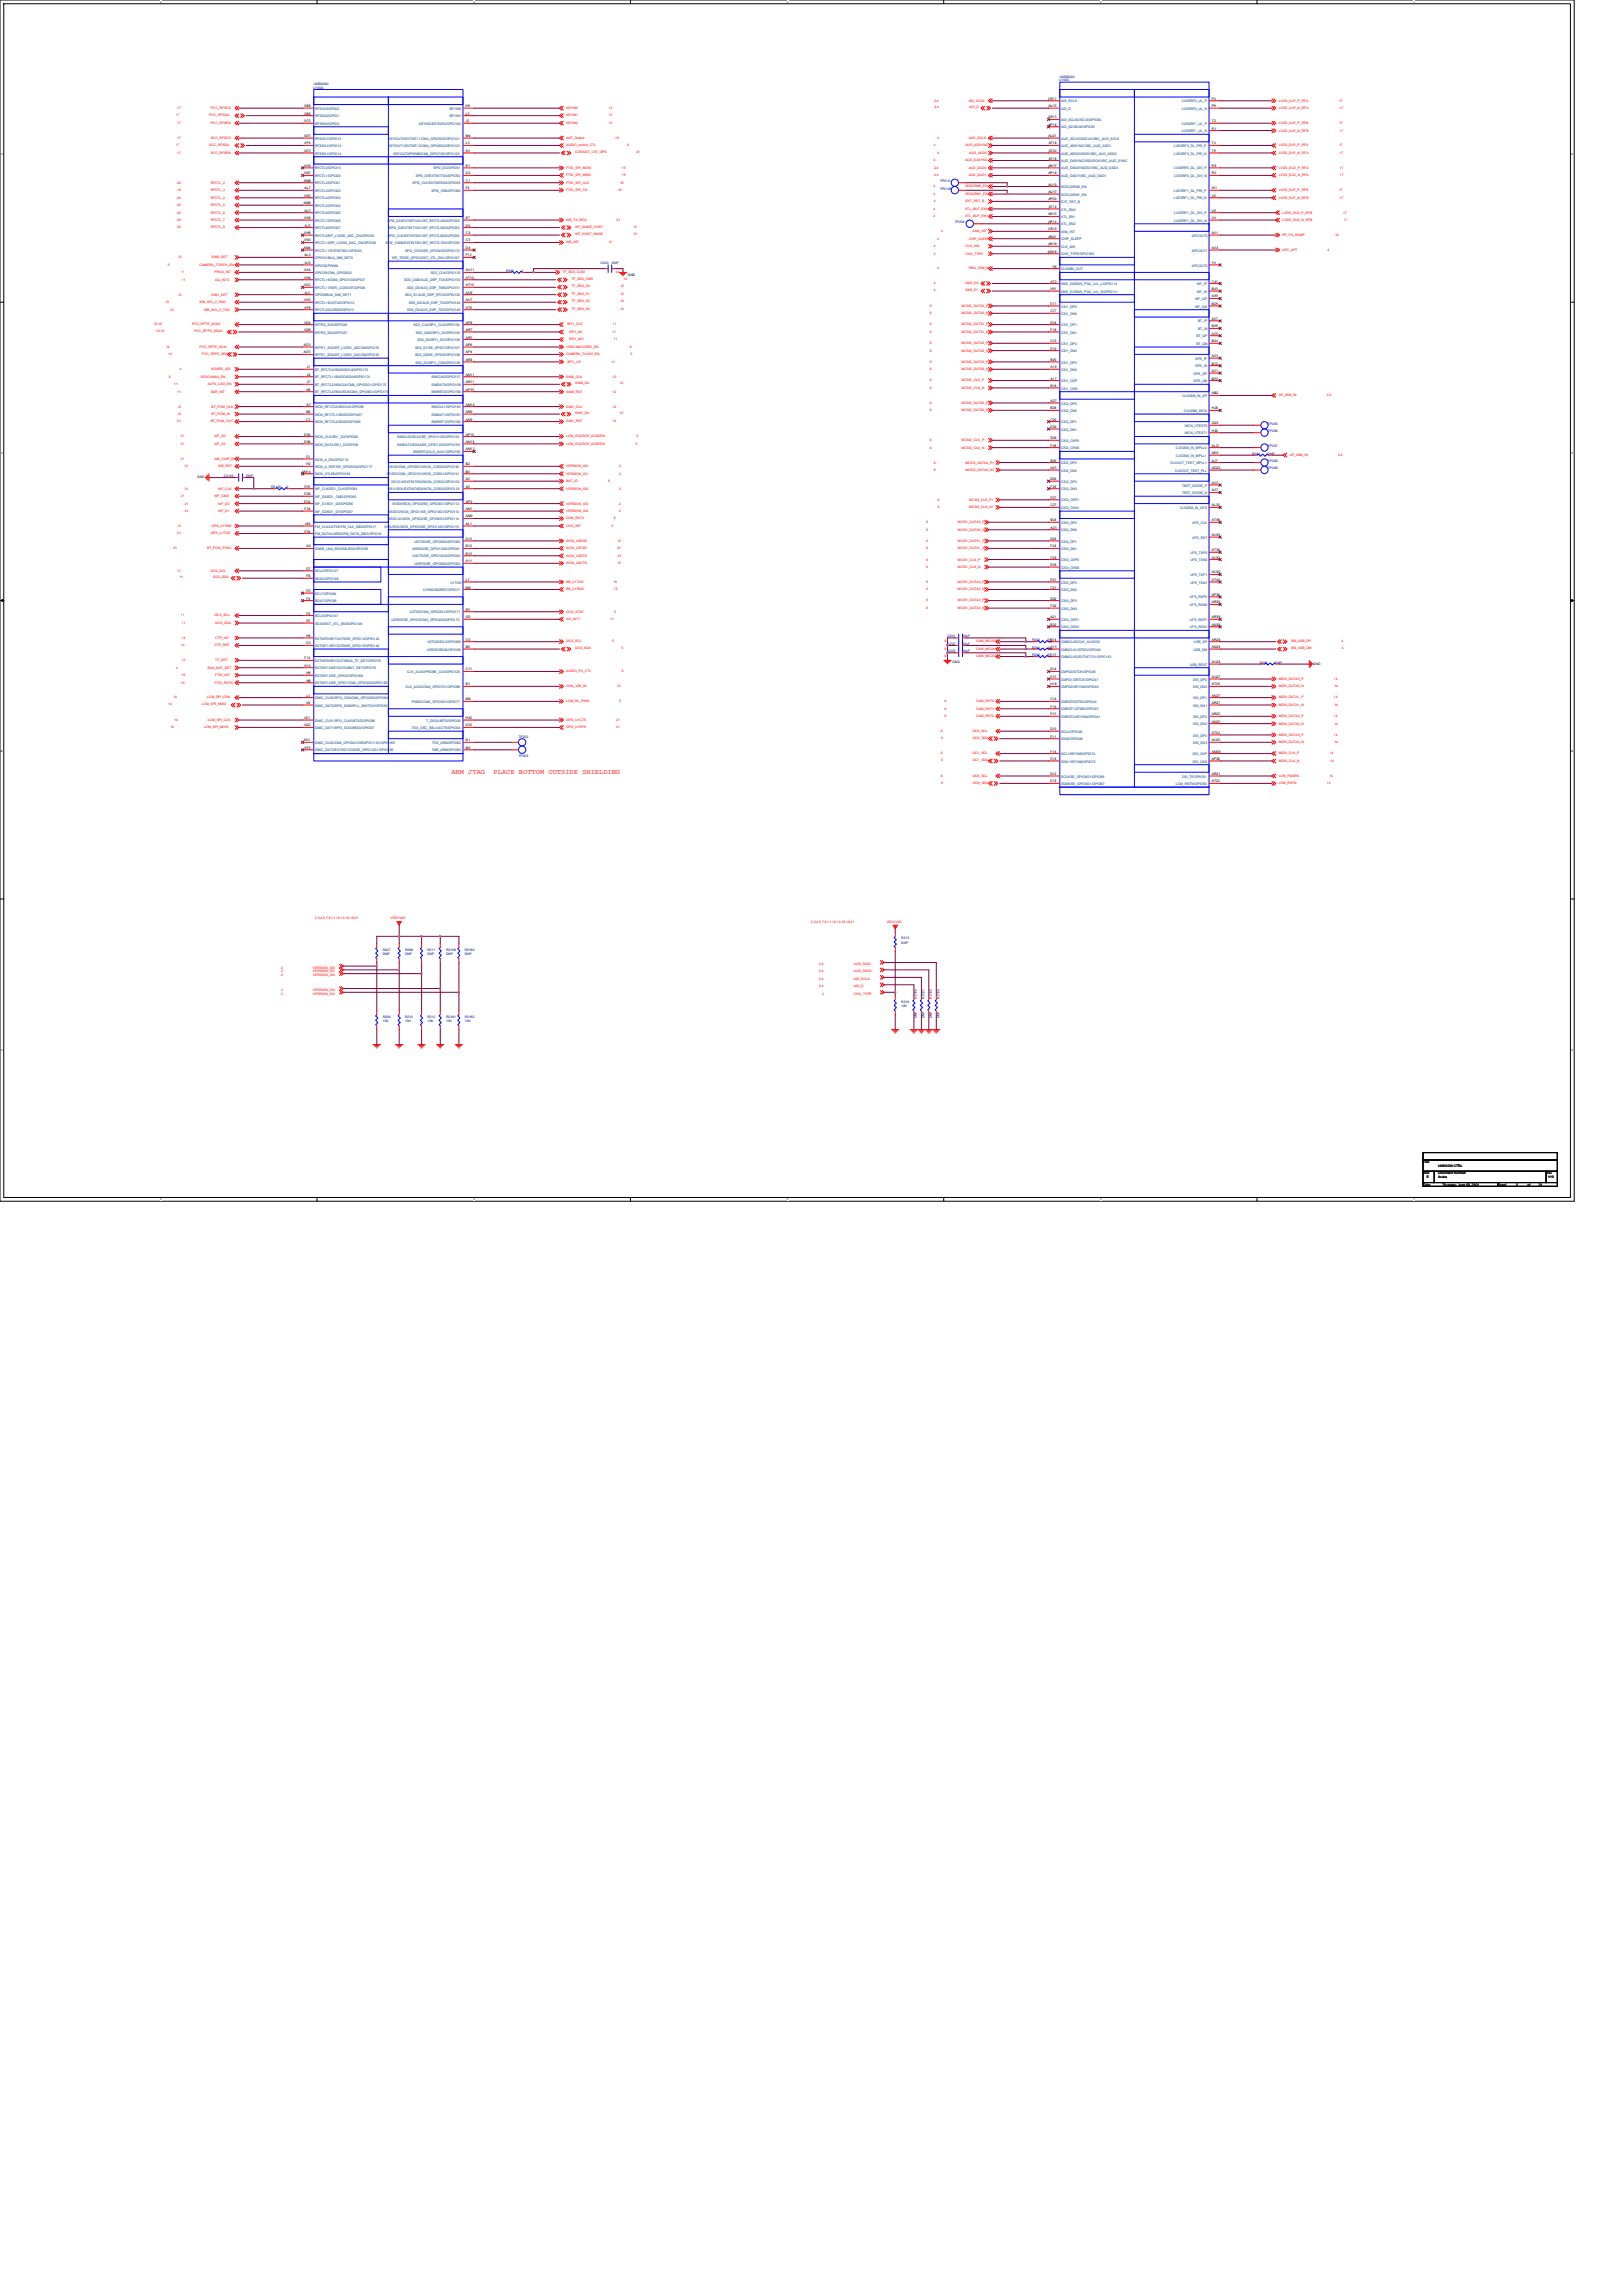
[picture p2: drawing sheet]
<svg xmlns="http://www.w3.org/2000/svg" width="210mm" height="297mm" viewBox="0 0 210 297" stroke-linecap="round" stroke-linejoin="round" font-family="sans-serif">
<defs><g id="words">
<g font-size=".9" fill="#f00">
<text x="58.4" y="100.1">ARM JTAG</text>
<text x="63.9" y="100.1">PLACE BOTTOM OUTSIDE SHIELDING</text>
</g>
<g font-size=".4" fill="#000080">
<text x="40.5" y="11.5">U100A</text>
<text x="40.6" y="11">UMS9230</text>
<text x="137.1" y="10.5">U100C</text>
<text x="137.1" y="10.1">UMS9230</text>
<text x="121.6" y="23.6">TP210</text>
<text x="121.6" y="24.5">TP2109</text>
<text x="123.5" y="28.9">TP204</text>
<text x="65.5" y="35.2">R200</text>
<text x="67.5" y="35.2">0</text>
<text x="77.7" y="34.2">C200</text>
<text x="79.1" y="34.2">DNP</text>
<text x="162" y="58.8">R201</text>
<text x="164" y="58.8">DNP</text>
<text x="164" y="55.9">TP206</text>
<text x="164" y="57.8">TP207</text>
<text x="164" y="59.8">TP208</text>
<text x="164" y="54.9">TP205</text>
<text x="29" y="61.7">C2145</text>
<text x="31.9" y="61.7">DNP</text>
<text x="35.1" y="63.2">R2125</text>
<text x="37.1" y="63.2">0</text>
<text x="164" y="60.7">TP209</text>
<text x="122.6" y="82.4">C201</text>
<text x="122.6" y="83.4">C202</text>
<text x="124.5" y="82.4">10pF</text>
<text x="124.5" y="83.4">10pF</text>
<text x="133.5" y="83.9">R204</text>
<text x="133.5" y="83">R203</text>
<text x="135.5" y="83.9">51A15</text>
<text x="135.5" y="83">51B14</text>
<text x="122.6" y="84.4">C203</text>
<text x="124.5" y="84.4">10pF</text>
<text x="133.5" y="84.9">R205</text>
<text x="135.5" y="84.9">51C15</text>
<text x="163" y="85.9">R206</text>
<text x="165" y="85.9">DNP</text>
<text x="67.1" y="95.5">TP202</text>
<text x="67.1" y="97.9">TP203</text>
<text x="49.5" y="123">R207</text>
<text x="49.5" y="123.6">DNP</text>
<text x="52.4" y="123">R209</text>
<text x="52.4" y="123.6">DNP</text>
<text x="55.3" y="123">R211</text>
<text x="55.3" y="123.6">DNP</text>
<text x="57.7" y="123">R2159</text>
<text x="57.7" y="123.6">DNP</text>
<text x="60.1" y="123">R2160</text>
<text x="60.1" y="123.6">DNP</text>
<text x="116.6" y="121.5">R215</text>
<text x="116.6" y="122.1">DNP</text>
<text x="49.5" y="131.7">R208</text>
<text x="52.4" y="131.7">R210</text>
<text x="55.3" y="131.7">R212</text>
<text x="57.7" y="131.7">R2161</text>
<text x="60.1" y="131.7">R2162</text>
<text x="116.6" y="129.8">R216</text>
<text x="116.6" y="130.3">10K</text>
<text x="118.6" y="131.8" transform="rotate(-90 118.6 131.8)">DNP</text>
<text x="118.6" y="129.2" transform="rotate(-90 118.6 129.2)">R2120</text>
<text x="119.6" y="131.8" transform="rotate(-90 119.6 131.8)">DNP</text>
<text x="119.6" y="129.2" transform="rotate(-90 119.6 129.2)">R2121</text>
<text x="120.6" y="131.8" transform="rotate(-90 120.6 131.8)">DNP</text>
<text x="120.6" y="129.2" transform="rotate(-90 120.6 129.2)">R2122</text>
<text x="121.5" y="131.8" transform="rotate(-90 121.5 131.8)">DNP</text>
<text x="121.5" y="129.2" transform="rotate(-90 121.5 129.2)">R2123</text>
<text x="49.5" y="132.2">10K</text>
<text x="52.4" y="132.2">10K</text>
<text x="55.3" y="132.2">10K</text>
<text x="57.7" y="132.2">10K</text>
<text x="60.1" y="132.2">10K</text>
</g>
<g font-size=".4" fill="#f00">
<text x="22.7" y="15">17</text>
<text x="22.9" y="14.1">17</text>
<text x="22.9" y="16">17</text>
<text x="22.9" y="18">17</text>
<text x="27.1" y="15">PCC_RFSDA</text>
<text x="27.3" y="14.1">PCC_RFSCK</text>
<text x="27.3" y="16">PCC_RFSEN</text>
<text x="27.3" y="18">SCC_RFSCK</text>
<text x="73.3" y="14.1">KEYIN0</text>
<text x="73.3" y="15.1">KEYIN1</text>
<text x="73.3" y="16">KEYIN2</text>
<text x="73.3" y="18">ANT_Detect</text>
<text x="78.8" y="14.1">13</text>
<text x="78.8" y="15.1">13</text>
<text x="78.8" y="16">13</text>
<text x="79.6" y="18">19</text>
<text x="120.8" y="13.1">2,4</text>
<text x="120.9" y="14">2,4</text>
<text x="121.2" y="18">4</text>
<text x="125.3" y="13.1">ADI_SCLK</text>
<text x="125.3" y="18">AUD_SCLK</text>
<text x="125.4" y="14">ADI_D</text>
<text x="165.4" y="13.1">LVDS_ULP_P_RFA</text>
<text x="165.4" y="14.1">LVDS_ULP_N_RFA</text>
<text x="165.4" y="16">LVDS_ULP_P_RFB</text>
<text x="165.4" y="17">LVDS_ULP_N_RFB</text>
<text x="173.2" y="13.1">17</text>
<text x="173.2" y="16">17</text>
<text x="173.3" y="14.1">17</text>
<text x="173.3" y="17">17</text>
<text x="22.7" y="18.8">17</text>
<text x="22.9" y="19.9">17</text>
<text x="22.9" y="23.8">20</text>
<text x="27.1" y="18.8">SCC_RFSDA</text>
<text x="27.3" y="19.9">SCC_RFSEN</text>
<text x="27.3" y="23.8">RFCTL_2</text>
<text x="73.3" y="18.9">AUDIO_switch_CTL</text>
<text x="73.3" y="21.8">FTID_SPI_MOSI</text>
<text x="73.3" y="22.8">FTID_SPI_MISO</text>
<text x="73.3" y="23.8">FTID_SPI_CLK</text>
<text x="74.4" y="19.8">COEXIST_LTE_GPS</text>
<text x="80.2" y="23.8">16</text>
<text x="80.5" y="21.8">16</text>
<text x="80.5" y="22.8">16</text>
<text x="81.1" y="18.9">6</text>
<text x="82.3" y="19.8">21</text>
<text x="120.8" y="20.9">4</text>
<text x="120.8" y="18.9">4</text>
<text x="120.8" y="21.8">2,4</text>
<text x="120.8" y="22.8">2,4</text>
<text x="121.3" y="19.9">4</text>
<text x="124.9" y="20.9">AUD_DASYNC</text>
<text x="124.9" y="18.9">AUD_ADSYNC</text>
<text x="125.3" y="21.8">AUD_DAD0</text>
<text x="125.3" y="22.8">AUD_DAD1</text>
<text x="125.4" y="19.9">AUD_ADD0</text>
<text x="165.4" y="18.9">LVDS_DLP_P_RFA</text>
<text x="165.4" y="19.9">LVDS_DLP_N_RFA</text>
<text x="165.4" y="21.8">LVDS_DLD_P_RFA</text>
<text x="165.4" y="22.8">LVDS_DLD_N_RFA</text>
<text x="173.2" y="18.9">17</text>
<text x="173.3" y="19.9">17</text>
<text x="173.3" y="21.8">17</text>
<text x="173.4" y="22.8">17</text>
<text x="22.9" y="25.7">20</text>
<text x="22.9" y="26.7">20</text>
<text x="22.9" y="27.6">20</text>
<text x="22.9" y="28.6">20</text>
<text x="22.9" y="29.5">20</text>
<text x="22.9" y="24.7">18</text>
<text x="27.3" y="25.7">RFCTL_4</text>
<text x="27.3" y="26.7">RFCTL_5</text>
<text x="27.3" y="27.6">RFCTL_6</text>
<text x="27.3" y="28.6">RFCTL_7</text>
<text x="27.3" y="29.5">RFCTL_8</text>
<text x="27.3" y="24.7">RFCTL_3</text>
<text x="73.3" y="24.7">FTID_SPI_CS</text>
<text x="73.3" y="28.6">WB_TX_REQ</text>
<text x="74.4" y="29.5">WF_WAKE_HOST</text>
<text x="79.8" y="28.6">21</text>
<text x="80" y="24.7">16</text>
<text x="82" y="29.5">21</text>
<text x="120.8" y="24.3">4</text>
<text x="120.8" y="27.1">4</text>
<text x="120.8" y="28.1">4</text>
<text x="120.8" y="25.2">4</text>
<text x="120.8" y="26.2">4</text>
<text x="124.9" y="24.3">VDDARM0_EN</text>
<text x="124.9" y="27.1">XTL_BUF_EN0</text>
<text x="124.9" y="28.1">XTL_BUF_EN1</text>
<text x="124.9" y="25.2">VDDARM1_EN</text>
<text x="124.9" y="26.2">EXT_RST_B</text>
<text x="165.4" y="24.7">LVDS_DLP_P_RFB</text>
<text x="165.4" y="25.7">LVDS_DLP_N_RFB</text>
<text x="165.9" y="27.6">LVDS_DLD_P_RFB</text>
<text x="165.9" y="28.6">LVDS_DLD_N_RFB</text>
<text x="173.2" y="24.7">17</text>
<text x="173.3" y="25.7">17</text>
<text x="173.8" y="27.6">17</text>
<text x="173.8" y="28.6">17</text>
<text x="21.7" y="34.4">5</text>
<text x="23" y="33.4">12</text>
<text x="23.4" y="35.3">11</text>
<text x="25.8" y="34.4">CAMERA_TORCH_EN</text>
<text x="27.4" y="33.4">SIM0_DET</text>
<text x="27.7" y="35.3">PROX_INT</text>
<text x="72.8" y="35.3">TF_SD0_CLK0</text>
<text x="73.3" y="31.5">WB_INT</text>
<text x="74.4" y="30.4">WF_HOST_WAKE</text>
<text x="78.8" y="31.5">21</text>
<text x="79.6" y="35.3">12</text>
<text x="82" y="30.4">21</text>
<text x="120.8" y="32">4</text>
<text x="120.8" y="32.9">2</text>
<text x="121.2" y="31">4</text>
<text x="121.2" y="34.9">4</text>
<text x="121.8" y="30">4</text>
<text x="124.9" y="32">CLK_32K</text>
<text x="124.9" y="32.9">CHG_TYPE</text>
<text x="125.3" y="31">CHIP_SLEEP</text>
<text x="125.3" y="34.9">PMU_26M_IN</text>
<text x="125.9" y="30">ANA_INT</text>
<text x="165.9" y="30.5">RF_PA_RAMP</text>
<text x="165.9" y="32.4">APC_APT</text>
<text x="171.8" y="32.4">4</text>
<text x="172.7" y="30.5">19</text>
<text x="21.5" y="39.2">21</text>
<text x="22.1" y="40.2">21</text>
<text x="23" y="38.2">12</text>
<text x="23.5" y="36.3">11</text>
<text x="25.8" y="39.2">WB_WCI_2_RXD</text>
<text x="26.4" y="40.2">WB_WCI_2_TXD</text>
<text x="27.4" y="38.2">SIM1_DET</text>
<text x="27.9" y="36.3">AG_INT0</text>
<text x="73.9" y="36.2">TF_SD0_CMD</text>
<text x="73.9" y="37.2">TF_SD0_D0</text>
<text x="73.9" y="38.1">TF_SD0_D1</text>
<text x="73.9" y="39.1">TF_SD0_D2</text>
<text x="73.9" y="40.1">TF_SD0_D3</text>
<text x="80.3" y="37.2">12</text>
<text x="80.3" y="38.1">12</text>
<text x="80.3" y="39.1">12</text>
<text x="80.3" y="40.1">12</text>
<text x="80.7" y="36.2">12</text>
<text x="120.3" y="39.7">9</text>
<text x="120.3" y="40.7">9</text>
<text x="120.8" y="36.7">4</text>
<text x="120.8" y="37.7">4</text>
<text x="124.4" y="39.7">MCSI0_DATA0_P</text>
<text x="124.4" y="40.7">MCSI0_DATA0_N</text>
<text x="124.9" y="36.7">DNS_D0</text>
<text x="124.9" y="37.7">DNS_D1</text>
<text x="19.9" y="42.1">18,19</text>
<text x="20.2" y="43">18,19</text>
<text x="21.5" y="45">14</text>
<text x="21.8" y="45.9">14</text>
<text x="23.3" y="47.9">4</text>
<text x="24.8" y="42.1">PCC_RFFE_SCK0</text>
<text x="25.1" y="43">PCC_RFFE_SDA0</text>
<text x="25.8" y="45">PCC_RFFE_SCK1</text>
<text x="26.1" y="45.9">PCC_RFFE_SDA1</text>
<text x="27.4" y="47.9">BOARD_ID2</text>
<text x="73.3" y="45">VDDCAMCORE2_EN</text>
<text x="73.3" y="46">CAMERA_FLASH_EN</text>
<text x="73.4" y="42.1">SPI1_CLK</text>
<text x="73.4" y="46.9">SPI1_CS</text>
<text x="73.6" y="44">SPI1_MO</text>
<text x="73.6" y="43.1">SPI1_MI</text>
<text x="79.1" y="46.9">11</text>
<text x="79.2" y="43.1">11</text>
<text x="79.3" y="42.1">11</text>
<text x="79.4" y="44">11</text>
<text x="81.5" y="45">9</text>
<text x="81.6" y="46">5</text>
<text x="120.3" y="42.1">9</text>
<text x="120.3" y="43.1">9</text>
<text x="120.3" y="44.5">9</text>
<text x="120.3" y="45.5">9</text>
<text x="120.3" y="46.9">9</text>
<text x="120.3" y="47.9">9</text>
<text x="124.4" y="42.1">MCSI0_DATA1_P</text>
<text x="124.4" y="43.1">MCSI0_DATA1_N</text>
<text x="124.4" y="44.5">MCSI0_DATA2_P</text>
<text x="124.4" y="45.5">MCSI0_DATA2_N</text>
<text x="124.4" y="46.9">MCSI0_DATA3_P</text>
<text x="124.4" y="47.9">MCSI0_DATA3_N</text>
<text x="21.8" y="48.9">9</text>
<text x="22.5" y="49.8">11</text>
<text x="22.9" y="50.8">11</text>
<text x="23" y="52.7">21</text>
<text x="23" y="53.7">21</text>
<text x="25.9" y="48.9">VDDCAMA0_EN</text>
<text x="26.9" y="49.8">ALPS_LDO_EN</text>
<text x="27.3" y="50.8">SAR_INT</text>
<text x="27.4" y="52.7">BT_PCM_CLK</text>
<text x="27.4" y="53.7">BT_PCM_IN</text>
<text x="73.3" y="48.9">SIM0_CLK</text>
<text x="73.3" y="50.8">SIM0_RST</text>
<text x="73.3" y="52.7">SIM1_CLK</text>
<text x="74.4" y="49.7">SIM0_DA</text>
<text x="74.4" y="53.6">SIM1_DA</text>
<text x="79.2" y="48.9">12</text>
<text x="79.2" y="50.8">12</text>
<text x="79.2" y="52.7">12</text>
<text x="80.2" y="49.7">12</text>
<text x="80.2" y="53.6">12</text>
<text x="120.3" y="49.3">9</text>
<text x="120.3" y="50.3">9</text>
<text x="120.3" y="52.2">9</text>
<text x="120.3" y="53.2">9</text>
<text x="124.4" y="49.3">MCSI0_CLK_P</text>
<text x="124.4" y="50.3">MCSI0_CLK_N</text>
<text x="124.4" y="52.2">MCSI2_DATA0_P</text>
<text x="124.4" y="53.2">MCSI2_DATA0_N</text>
<text x="165.4" y="51.3">AP_26M_IN</text>
<text x="171.7" y="51.3">2,4</text>
<text x="22.9" y="54.7">21</text>
<text x="23.4" y="56.6">21</text>
<text x="23.4" y="57.6">21</text>
<text x="23.4" y="59.5">21</text>
<text x="27.3" y="54.7">BT_PCM_OUT</text>
<text x="27.7" y="56.6">WF_D2</text>
<text x="27.7" y="57.6">WF_D3</text>
<text x="27.7" y="59.5">WB_CHIP_EN</text>
<text x="73.3" y="54.7">SIM1_RST</text>
<text x="73.3" y="56.6">LCM_SOURCE_AVDDEN</text>
<text x="73.3" y="57.6">LCM_SOURCE_AVEEEN</text>
<text x="79.2" y="54.7">12</text>
<text x="82.2" y="57.6">5</text>
<text x="82.3" y="56.6">5</text>
<text x="120.3" y="57.1">9</text>
<text x="120.3" y="58">9</text>
<text x="120.8" y="60">9</text>
<text x="124.4" y="57.1">MCSI2_CLK_P</text>
<text x="124.4" y="58">MCSI2_CLK_N</text>
<text x="124.9" y="60">MCSI2_DATA0_P1</text>
<text x="166.9" y="59">AP_26M_IN</text>
<text x="173.1" y="59">2,4</text>
<text x="23.4" y="64.3">21</text>
<text x="23.9" y="60.5">21</text>
<text x="23.9" y="63.3">21</text>
<text x="23.9" y="65.3">21</text>
<text x="27.7" y="64.3">WF_CMD</text>
<text x="28.2" y="60.5">WB_RST</text>
<text x="28.2" y="63.3">WF_CLK</text>
<text x="28.2" y="65.3">WF_D0</text>
<text x="73.3" y="60.5">VERSION_ID0</text>
<text x="73.3" y="62.4">BAT_ID</text>
<text x="73.3" y="61.4">VERSION_ID1</text>
<text x="73.3" y="63.3">VERSION_ID2</text>
<text x="73.3" y="65.3">VERSION_ID3</text>
<text x="78.7" y="62.4">8</text>
<text x="80.1" y="60.5">2</text>
<text x="80.1" y="61.4">2</text>
<text x="80.1" y="63.3">2</text>
<text x="80.1" y="65.3">2</text>
<text x="120.8" y="60.9">9</text>
<text x="121.3" y="64.8">9</text>
<text x="121.3" y="65.7">9</text>
<text x="124.9" y="60.9">MCSI2_DATA0_N1</text>
<text x="125.4" y="64.8">MCSI2_CLK_P1</text>
<text x="125.4" y="65.7">MCSI2_CLK_N1</text>
<text x="22.4" y="71.1">21</text>
<text x="22.9" y="69.1">21</text>
<text x="23" y="68.2">21</text>
<text x="23.9" y="66.2">21</text>
<text x="26.8" y="71.1">BT_PCM_SYNC</text>
<text x="27.3" y="69.1">GPS_U1TXD</text>
<text x="27.4" y="68.2">GPS_U1RXD</text>
<text x="28.2" y="66.2">WF_D1</text>
<text x="73.3" y="67.2">CAM_RST3</text>
<text x="73.3" y="68.2">CHG_INT</text>
<text x="73.3" y="70.1">WCN_U0RXD</text>
<text x="73.3" y="71.1">WCN_U0TXD</text>
<text x="73.3" y="66.2">VERSION_ID4</text>
<text x="79.1" y="68.2">5</text>
<text x="79.4" y="67.2">9</text>
<text x="79.9" y="71.1">21</text>
<text x="80" y="70.1">21</text>
<text x="80.1" y="66.2">2</text>
<text x="119.8" y="67.7">9</text>
<text x="119.8" y="68.6">9</text>
<text x="119.8" y="70.1">9</text>
<text x="119.8" y="71.1">9</text>
<text x="123.9" y="67.7">MCSI1_DATA0_P</text>
<text x="123.9" y="68.6">MCSI1_DATA0_N</text>
<text x="123.9" y="70.1">MCSI1_DATA1_P</text>
<text x="123.9" y="71.1">MCSI1_DATA1_N</text>
<text x="22.9" y="74">11</text>
<text x="23.2" y="74.8">11</text>
<text x="27.3" y="74">I2C2_SCL</text>
<text x="27.6" y="74.8">I2C2_SDA</text>
<text x="73.3" y="75.4">BB_U1TXD</text>
<text x="73.3" y="76.4">BB_U1RXD</text>
<text x="73.3" y="73">WCN_U0CTS</text>
<text x="73.3" y="72">WCN_U0RTS</text>
<text x="79.4" y="75.4">15</text>
<text x="79.4" y="76.4">15</text>
<text x="79.9" y="73">21</text>
<text x="79.9" y="72">21</text>
<text x="119.8" y="72.5">9</text>
<text x="119.8" y="73.5">9</text>
<text x="119.8" y="75.4">9</text>
<text x="119.8" y="76.4">9</text>
<text x="119.8" y="77.8">9</text>
<text x="123.9" y="72.5">MCSI1_CLK_P</text>
<text x="123.9" y="73.5">MCSI1_CLK_N</text>
<text x="123.9" y="75.4">MCSI1_DATA2_P</text>
<text x="123.9" y="76.4">MCSI1_DATA2_N</text>
<text x="123.9" y="77.8">MCSI1_DATA3_P</text>
<text x="23.4" y="79.8">11</text>
<text x="23.4" y="83.6">14</text>
<text x="23.5" y="80.7">11</text>
<text x="23.5" y="82.6">14</text>
<text x="27.7" y="79.8">I2C3_SCL</text>
<text x="27.7" y="83.6">CTP_RST</text>
<text x="27.9" y="80.7">I2C3_SDA</text>
<text x="27.9" y="82.6">CTP_INT</text>
<text x="73.3" y="80.2">AG_INT1</text>
<text x="73.3" y="83.1">I2C5_SCL</text>
<text x="73.3" y="79.3">CHG_STAT</text>
<text x="74.4" y="84">I2C5_SDA</text>
<text x="79" y="80.2">11</text>
<text x="79.2" y="83.1">5</text>
<text x="79.4" y="79.3">5</text>
<text x="80.4" y="84">5</text>
<text x="119.8" y="78.8">9</text>
<text x="122.2" y="83.1">9</text>
<text x="123.9" y="78.8">MCSI1_DATA3_N</text>
<text x="126.3" y="83.1">CAM_MCLK0</text>
<text x="167.1" y="83">BB_USB_DP</text>
<text x="167.1" y="84">BB_USB_DM</text>
<text x="173.5" y="83">4</text>
<text x="173.6" y="84">4</text>
<text x="22.8" y="86.5">4</text>
<text x="23.4" y="88.4">16</text>
<text x="23.5" y="85.5">12</text>
<text x="23.5" y="87.5">16</text>
<text x="26.9" y="86.5">BUA_BAT_DET</text>
<text x="27.7" y="88.4">FTID_RSTN</text>
<text x="27.9" y="85.5">TF_DET</text>
<text x="27.9" y="87.5">FTID_INT</text>
<text x="73.3" y="88.9">CON_32K_IN</text>
<text x="73.3" y="87">AUDIO_PA_CTL</text>
<text x="79.9" y="88.9">21</text>
<text x="80.5" y="87">6</text>
<text x="122.2" y="84.1">9</text>
<text x="122.2" y="85">9</text>
<text x="126.3" y="84.1">CAM_MCLK1</text>
<text x="126.3" y="85">CAM_MCLK2</text>
<text x="165.4" y="87.9">MDSI_DATA0_P</text>
<text x="165.4" y="88.9">MDSI_DATA0_N</text>
<text x="172.6" y="87.9">14</text>
<text x="172.6" y="88.9">14</text>
<text x="21.8" y="91.2">14</text>
<text x="22.1" y="94.2">14</text>
<text x="22.4" y="90.4">14</text>
<text x="22.5" y="93.3">14</text>
<text x="26.1" y="91.2">LCM_SPI_MISO</text>
<text x="26.4" y="94.2">LCM_SPI_MOSI</text>
<text x="26.8" y="90.4">LCM_SPI_CSN</text>
<text x="26.9" y="93.3">LCM_SPI_CLK</text>
<text x="73.3" y="90.8">LCM_BL_PWM</text>
<text x="73.3" y="94.2">GPS_U1RTS</text>
<text x="73.3" y="93.3">GPS_U1CTS</text>
<text x="79.7" y="94.2">21</text>
<text x="79.7" y="93.3">21</text>
<text x="80.1" y="90.8">5</text>
<text x="121.7" y="94.7">9</text>
<text x="121.8" y="95.6">9</text>
<text x="122.2" y="90.8">9</text>
<text x="122.2" y="91.8">9</text>
<text x="122.2" y="92.8">9</text>
<text x="125.8" y="94.7">I2C0_SCL</text>
<text x="125.9" y="95.6">I2C0_SDA</text>
<text x="126.3" y="90.8">CAM_RST0</text>
<text x="126.3" y="91.8">CAM_RST1</text>
<text x="126.3" y="92.8">CAM_RST2</text>
<text x="165.4" y="90.4">MDSI_DATA1_P</text>
<text x="165.4" y="91.3">MDSI_DATA1_N</text>
<text x="165.4" y="92.8">MDSI_DATA2_P</text>
<text x="165.4" y="93.7">MDSI_DATA2_N</text>
<text x="165.4" y="95.2">MDSI_DATA3_P</text>
<text x="172.6" y="90.4">14</text>
<text x="172.6" y="92.8">14</text>
<text x="172.6" y="95.2">14</text>
<text x="172.6" y="91.3">14</text>
<text x="172.6" y="93.7">14</text>
<text x="121.7" y="97.6">9</text>
<text x="121.7" y="100.5">9</text>
<text x="121.8" y="98.5">9</text>
<text x="121.8" y="101.4">9</text>
<text x="125.8" y="97.6">I2C1_SCL</text>
<text x="125.8" y="100.5">I2C8_SCL</text>
<text x="125.9" y="98.5">I2C1_SDA</text>
<text x="125.9" y="101.4">I2C8_SDA</text>
<text x="165.4" y="96.2">MDSI_DATA3_N</text>
<text x="165.4" y="97.6">MDSI_CLK_P</text>
<text x="165.4" y="98.6">MDSI_CLK_N</text>
<text x="165.4" y="100.5">LCM_FMARK</text>
<text x="165.4" y="101.5">LCM_RSTN</text>
<text x="171.7" y="101.5">14</text>
<text x="172" y="100.5">14</text>
<text x="172" y="97.6">14</text>
<text x="172.1" y="98.6">14</text>
<text x="172.6" y="96.2">14</text>
<text x="40.7" y="118.9">2,3,4,5,7,8,11,12,14,16,18,21</text>
<text x="50.5" y="118.9">VDD1V85</text>
<text x="104.9" y="119.4">2,3,4,5,7,8,11,12,14,16,18,21</text>
<text x="114.7" y="119.4">VDD1V85</text>
<text x="36.4" y="125.3">2</text>
<text x="36.4" y="125.8">2</text>
<text x="40.5" y="125.3">VERSION_ID0</text>
<text x="40.5" y="125.8">VERSION_ID1</text>
<text x="106" y="125.8">2,4</text>
<text x="106" y="124.8">2,4</text>
<text x="110.5" y="125.8">AUD_DAD0</text>
<text x="110.5" y="124.8">AUD_DAD1</text>
<text x="36.4" y="126.3">2</text>
<text x="36.4" y="128.2">2</text>
<text x="36.4" y="128.7">2</text>
<text x="40.5" y="126.3">VERSION_ID2</text>
<text x="40.5" y="128.2">VERSION_ID3</text>
<text x="40.5" y="128.7">VERSION_ID4</text>
<text x="106" y="127.7">2,4</text>
<text x="106" y="126.7">2,4</text>
<text x="106.4" y="128.7">2</text>
<text x="110.5" y="128.7">CHG_TYPE</text>
<text x="110.5" y="127.7">ADI_D</text>
<text x="110.5" y="126.7">ADI_SCLK</text>
</g>
<g font-size=".4">
<text x="39.3" y="15.8">AC5</text>
<text x="39.4" y="13.9">AB8</text>
<text x="39.4" y="14.8">AB6</text>
<text x="39.4" y="17.7">AE5</text>
<text x="60.3" y="17.7">M4</text>
<text x="60.3" y="13.9">K6</text>
<text x="60.3" y="14.8">L5</text>
<text x="60.3" y="15.8">J5</text>
<text x="135.6" y="12.9">AR17</text>
<text x="135.6" y="15.3">AR15</text>
<text x="135.6" y="13.9">AU15</text>
<text x="135.6" y="16.3">AP16</text>
<text x="135.6" y="17.7">AU21</text>
<text x="156.8" y="12.9">P4</text>
<text x="156.8" y="13.9">P6</text>
<text x="156.8" y="15.8">T2</text>
<text x="156.8" y="16.8">R1</text>
<text x="39.3" y="23.5">AM8</text>
<text x="39.4" y="19.7">AE3</text>
<text x="39.4" y="21.6">AK8</text>
<text x="39.4" y="22.6">AN7</text>
<text x="39.4" y="18.7">AF4</text>
<text x="60.3" y="18.7">L3</text>
<text x="60.3" y="21.6">E1</text>
<text x="60.3" y="19.7">K4</text>
<text x="60.3" y="23.5">C1</text>
<text x="60.3" y="22.6">D2</text>
<text x="135.6" y="21.6">AN17</text>
<text x="135.6" y="22.6">AP18</text>
<text x="135.7" y="18.7">AT18</text>
<text x="135.7" y="19.7">AT20</text>
<text x="135.7" y="20.6">AT16</text>
<text x="156.8" y="18.7">T4</text>
<text x="156.8" y="19.7">T6</text>
<text x="156.8" y="21.6">R3</text>
<text x="156.8" y="22.6">R5</text>
<text x="39.3" y="26.4">AM6</text>
<text x="39.4" y="25.5">AN5</text>
<text x="39.4" y="28.3">AK6</text>
<text x="39.4" y="24.5">AL7</text>
<text x="39.4" y="27.4">AL5</text>
<text x="39.4" y="29.3">AJ5</text>
<text x="60.3" y="28.3">E7</text>
<text x="60.3" y="29.3">D6</text>
<text x="60.3" y="24.5">F2</text>
<text x="135.6" y="29.8">AR19</text>
<text x="135.6" y="24">AU19</text>
<text x="135.6" y="25">AU17</text>
<text x="135.6" y="25.9">AP20</text>
<text x="135.6" y="27.9">AN15</text>
<text x="135.6" y="28.8">AP14</text>
<text x="135.7" y="26.9">AT14</text>
<text x="156.8" y="24.5">W1</text>
<text x="156.8" y="25.5">V2</text>
<text x="156.8" y="27.4">V6</text>
<text x="156.8" y="28.3">V4</text>
<text x="39.3" y="32.2">AM4</text>
<text x="39.4" y="30.3">AH6</text>
<text x="39.4" y="31.2">AN3</text>
<text x="39.4" y="35.1">AK4</text>
<text x="39.4" y="33.2">AL3</text>
<text x="39.4" y="34.1">AJ3</text>
<text x="60.3" y="30.3">C3</text>
<text x="60.3" y="31.2">C5</text>
<text x="60.3" y="33.2">F12</text>
<text x="60.3" y="32.2">D4</text>
<text x="60.3" y="35.1">AU11</text>
<text x="81.2" y="35.6">GND</text>
<text x="135.6" y="32.7">AM16</text>
<text x="135.6" y="30.8">AN21</text>
<text x="135.6" y="31.7">AN19</text>
<text x="136.2" y="34.6">Y6</text>
<text x="156.8" y="30.3">AA1</text>
<text x="156.8" y="32.2">AA3</text>
<text x="156.8" y="34.1">Y4</text>
<text x="39.3" y="41.9">AD4</text>
<text x="39.4" y="36.1">AH4</text>
<text x="39.4" y="37">AK2</text>
<text x="39.4" y="39">AH2</text>
<text x="39.4" y="39.9">AF6</text>
<text x="39.4" y="38">AJ1</text>
<text x="60.3" y="37">AT10</text>
<text x="60.3" y="39.9">AT8</text>
<text x="60.3" y="41.9">AP8</text>
<text x="60.3" y="36.1">AT12</text>
<text x="60.3" y="38">AU9</text>
<text x="60.3" y="39">AU7</text>
<text x="135.9" y="37.5">AR1</text>
<text x="135.9" y="40.4">C17</text>
<text x="135.9" y="41.9">D18</text>
<text x="135.9" y="39.5">E17</text>
<text x="135.9" y="36.6">AT2</text>
<text x="156.8" y="41.4">A37</text>
<text x="156.8" y="38.5">A39</text>
<text x="156.8" y="39.5">B38</text>
<text x="156.8" y="36.6">C41</text>
<text x="156.8" y="37.5">B40</text>
<text x="39.3" y="44.8">AG3</text>
<text x="39.3" y="45.7">AG5</text>
<text x="39.3" y="42.8">AD6</text>
<text x="39.7" y="47.6">J1</text>
<text x="60.3" y="43.8">AR5</text>
<text x="60.3" y="44.8">AP6</text>
<text x="60.3" y="45.7">AP4</text>
<text x="60.3" y="46.7">AR3</text>
<text x="60.3" y="42.8">AR7</text>
<text x="135.9" y="44.3">C19</text>
<text x="135.9" y="45.2">E19</text>
<text x="135.9" y="46.7">B20</text>
<text x="135.9" y="42.8">F18</text>
<text x="135.9" y="47.6">A19</text>
<text x="156.8" y="42.4">B36</text>
<text x="156.8" y="46.2">A33</text>
<text x="156.8" y="47.2">B32</text>
<text x="156.8" y="43.3">A35</text>
<text x="156.8" y="44.3">B34</text>
<text x="39.6" y="50.5">K8</text>
<text x="39.6" y="53.4">B6</text>
<text x="39.7" y="52.5">A7</text>
<text x="39.7" y="48.6">J3</text>
<text x="39.7" y="49.6">J7</text>
<text x="60.3" y="48.6">AN11</text>
<text x="60.3" y="50.5">AP10</text>
<text x="60.3" y="52.5">AM10</text>
<text x="60.3" y="49.6">AR11</text>
<text x="60.3" y="53.4">AR9</text>
<text x="135.9" y="50.1">B18</text>
<text x="135.9" y="53">B28</text>
<text x="135.9" y="49.1">A17</text>
<text x="135.9" y="52">A27</text>
<text x="156.8" y="51">AB2</text>
<text x="156.8" y="53">H28</text>
<text x="156.8" y="48.1">A31</text>
<text x="156.8" y="49.1">B30</text>
<text x="39.4" y="56.3">D36</text>
<text x="39.4" y="57.3">D38</text>
<text x="39.6" y="59.2">G1</text>
<text x="39.6" y="54.4">C7</text>
<text x="60.3" y="56.3">AP12</text>
<text x="60.3" y="57.3">AN13</text>
<text x="60.3" y="58.3">AM12</text>
<text x="60.3" y="54.4">AN9</text>
<text x="135.9" y="54.4">C29</text>
<text x="135.9" y="56.8">D28</text>
<text x="135.9" y="55.4">E29</text>
<text x="135.9" y="59.7">B26</text>
<text x="135.9" y="57.8">F28</text>
<text x="156.8" y="54.9">G29</text>
<text x="156.8" y="55.9">H30</text>
<text x="156.8" y="57.8">AL21</text>
<text x="156.8" y="58.8">AE9</text>
<text x="156.8" y="59.7">AJ7</text>
<text x="25.5" y="61.9">GND</text>
<text x="39.1" y="61.2">AM14</text>
<text x="39.3" y="64.1">G33</text>
<text x="39.4" y="65">D34</text>
<text x="39.4" y="63.1">E35</text>
<text x="39.4" y="66">F34</text>
<text x="39.6" y="60.2">H2</text>
<text x="60.3" y="62.1">A3</text>
<text x="60.3" y="60.2">B2</text>
<text x="60.3" y="63.1">A5</text>
<text x="60.3" y="66">AN1</text>
<text x="60.3" y="65">AP2</text>
<text x="60.3" y="61.2">B4</text>
<text x="135.9" y="62.1">D26</text>
<text x="135.9" y="65.5">C27</text>
<text x="135.9" y="64.5">E27</text>
<text x="135.9" y="60.7">A25</text>
<text x="135.9" y="63.1">F26</text>
<text x="156.8" y="60.7">AD22</text>
<text x="156.8" y="62.6">AA5</text>
<text x="156.8" y="63.6">AA7</text>
<text x="156.8" y="65.5">AL33</text>
<text x="39.4" y="68.9">E33</text>
<text x="39.5" y="67.9">J33</text>
<text x="39.7" y="70.8">A9</text>
<text x="60.3" y="67.9">AL1</text>
<text x="60.3" y="67">AM2</text>
<text x="60.3" y="69.8">A13</text>
<text x="60.3" y="70.8">B12</text>
<text x="60.3" y="71.8">B10</text>
<text x="135.9" y="69.8">D24</text>
<text x="135.9" y="67.4">B24</text>
<text x="135.9" y="68.4">A23</text>
<text x="135.9" y="70.8">F24</text>
<text x="156.8" y="67.4">AT36</text>
<text x="156.8" y="69.4">AU35</text>
<text x="156.8" y="71.3">AT38</text>
<text x="39.6" y="73.7">G7</text>
<text x="39.6" y="76.6">G5</text>
<text x="39.7" y="74.7">F8</text>
<text x="39.7" y="77.6">F4</text>
<text x="60.3" y="76.1">M6</text>
<text x="60.3" y="72.7">A11</text>
<text x="60.3" y="75.2">L7</text>
<text x="135.9" y="72.3">C23</text>
<text x="135.9" y="76.1">C21</text>
<text x="135.9" y="77.6">D22</text>
<text x="135.9" y="73.2">E23</text>
<text x="135.9" y="75.2">E21</text>
<text x="156.8" y="77.1">AP34</text>
<text x="156.8" y="72.3">AU37</text>
<text x="156.8" y="74.2">AU39</text>
<text x="156.8" y="75.2">AT40</text>
<text x="39.6" y="83.4">G3</text>
<text x="39.6" y="80.5">E5</text>
<text x="39.6" y="82.4">H4</text>
<text x="39.7" y="79.5">F6</text>
<text x="60.3" y="79">E9</text>
<text x="60.3" y="80">G9</text>
<text x="60.3" y="83.8">B8</text>
<text x="60.3" y="82.9">C9</text>
<text x="135.9" y="81">B22</text>
<text x="135.9" y="78.5">F22</text>
<text x="135.9" y="80">A21</text>
<text x="156.8" y="78.1">AR35</text>
<text x="156.8" y="80">AR33</text>
<text x="156.8" y="81">AN33</text>
<text x="156.8" y="83.8">AN23</text>
<text x="156.8" y="82.9">AR23</text>
<text x="39.4" y="86.3">H10</text>
<text x="39.4" y="85.3">F10</text>
<text x="39.6" y="87.2">H6</text>
<text x="39.6" y="88.2">H8</text>
<text x="60.3" y="86.7">C11</text>
<text x="60.3" y="88.7">E3</text>
<text x="123.2" y="85.8">GND</text>
<text x="135.9" y="87.7">G15</text>
<text x="135.9" y="86.7">D14</text>
<text x="135.9" y="88.7">H16</text>
<text x="156.8" y="85.8">AU23</text>
<text x="156.8" y="87.7">AU27</text>
<text x="156.8" y="88.7">AT26</text>
<text x="169.9" y="86">GND</text>
<text x="39.3" y="95.9">AG1</text>
<text x="39.3" y="94">AD2</text>
<text x="39.4" y="93">AE1</text>
<text x="39.6" y="91.1">K2</text>
<text x="39.7" y="90.1">L1</text>
<text x="60.3" y="95.9">N1</text>
<text x="60.3" y="93">H32</text>
<text x="60.3" y="94">K32</text>
<text x="60.3" y="90.6">M8</text>
<text x="135.9" y="90.6">C13</text>
<text x="135.9" y="94.5">D10</text>
<text x="135.9" y="92.5">E15</text>
<text x="135.9" y="95.4">E11</text>
<text x="135.9" y="91.6">F16</text>
<text x="156.8" y="90.1">AN27</text>
<text x="156.8" y="91.1">AR27</text>
<text x="156.8" y="92.5">AR25</text>
<text x="156.8" y="93.5">AN25</text>
<text x="156.8" y="95">AT24</text>
<text x="156.8" y="95.9">AU25</text>
<text x="39.4" y="96.9">AF2</text>
<text x="60.3" y="96.9">M2</text>
<text x="135.9" y="98.3">G13</text>
<text x="135.9" y="100.3">D12</text>
<text x="135.9" y="101.2">E13</text>
<text x="135.9" y="97.4">F14</text>
<text x="156.8" y="100.3">AR21</text>
<text x="156.8" y="101.2">AT22</text>
<text x="156.8" y="97.4">AM26</text>
<text x="156.8" y="98.3">AP26</text>
<text x="184.1" y="150.5">Title</text>
<text x="184.1" y="151.9">Size</text>
<text x="184.1" y="153.4">Date:</text>
<text x="184.6" y="152.4">E</text>
<text x="186.1" y="151.9">Document Number</text>
<text x="186.1" y="152.4">Aruba</text>
<text x="186.1" y="151">UMS9230 CTRL</text>
<text x="186.6" y="153.4">Thursday, June 03, 2021</text>
<text x="193.8" y="153.4">Sheet</text>
<text x="196.2" y="153.4">2</text>
<text x="197.6" y="153.4">of</text>
<text x="199.1" y="153.4">21</text>
<text x="200" y="151.9">Rev</text>
<text x="200.3" y="152.4">V10</text>
</g>
<g font-size=".4" fill="#004080">
<text x="40.8" y="14.2">RFSCK0/GPIO2</text>
<text x="40.8" y="15.2">RFSDA0/GPIO1</text>
<text x="40.8" y="16.2">RFSEN0/GPIO3</text>
<text x="54.3" y="16.2">KEYIN2/EXTINT4/GPIO126</text>
<text x="58.1" y="14.2">KEYIN0</text>
<text x="58.1" y="15.2">KEYIN1</text>
<text x="137.3" y="13.3">ADI_SCLK</text>
<text x="137.3" y="14.2">ADI_D</text>
<text x="137.3" y="15.7">ADI_SCLK2/SCL6/GPIO80</text>
<text x="137.3" y="16.6">ADI_D2/SDA6/GPIO81</text>
<text x="152.9" y="13.3">LVDSRF0_UL_P</text>
<text x="152.9" y="14.2">LVDSRF0_UL_N</text>
<text x="152.9" y="16.2">LVDSRF1_UL_P</text>
<text x="152.9" y="17.1">LVDSRF1_UL_N</text>
<text x="40.8" y="18.1">RFSCK1/GPIO13</text>
<text x="40.8" y="19">RFSDA1/GPIO12</text>
<text x="40.8" y="20">RFSEN1/GPIO14</text>
<text x="40.8" y="21.9">RFCTL0/GPIO19</text>
<text x="40.8" y="22.9">RFCTL1/GPIO20</text>
<text x="40.8" y="23.9">RFCTL2/GPIO21</text>
<text x="50.3" y="18.1">KEYOUT0/EXTINT11/CM4_GPIO5G0/GPIO121</text>
<text x="50.3" y="19">KEYOUT1/EXTINT12/CM4_GPIO6G0/GPIO122</text>
<text x="50.9" y="20">KEYOUT2/PWMB/CM4_GPIO7G0/GPIO123</text>
<text x="53.4" y="23.9">SPI0_CLK/EXTINT8G0/GPIO93</text>
<text x="53.8" y="22.9">SPI0_DI/EXTINT7G0/GPIO92</text>
<text x="56.1" y="21.9">SPI0_DO/GPIO91</text>
<text x="137.3" y="18.1">AUD_SCLK/IIS2CLK/VBC_AUD_SCLK</text>
<text x="137.3" y="19">AUD_ADSYNC/VBC_AUD_ADD1</text>
<text x="137.3" y="20">AUD_ADD0/IIS2DI/VBC_AUD_ADD0</text>
<text x="137.3" y="21">AUD_DASYNC/IIS2LRCK/VBC_AUD_SYNC</text>
<text x="137.3" y="21.9">AUD_DAD0/IIS2DO/VBC_AUD_DAD0</text>
<text x="137.3" y="22.9">AUD_DAD1/VBC_AUD_DAD1</text>
<text x="151.9" y="19">LVDSRF0_DL_PRI_P</text>
<text x="151.9" y="20">LVDSRF0_DL_PRI_N</text>
<text x="151.9" y="21.9">LVDSRF0_DL_DIV_P</text>
<text x="151.9" y="22.9">LVDSRF0_DL_DIV_N</text>
<text x="40.8" y="24.8">RFCTL3/GPIO22</text>
<text x="40.8" y="25.8">RFCTL4/GPIO23</text>
<text x="40.8" y="26.8">RFCTL5/GPIO24</text>
<text x="40.8" y="27.7">RFCTL6/GPIO25</text>
<text x="40.8" y="28.7">RFCTL7/GPIO26</text>
<text x="40.8" y="29.7">RFCTL8/GPIO27</text>
<text x="50.1" y="28.7">SPI2_DO/EXTINT14G1/BT_RFCTL4G0/GPIO53</text>
<text x="50.4" y="29.7">SPI2_DI/EXTINT15G1/BT_RFCTL5G0/GPIO54</text>
<text x="55.8" y="24.8">SPI0_CSN/GPIO90</text>
<text x="137.3" y="24.3">DCDCARM0_EN</text>
<text x="137.3" y="25.3">DCDCARM1_EN</text>
<text x="137.3" y="26.3">EXT_RST_B</text>
<text x="137.3" y="27.2">XTL_EN0</text>
<text x="137.3" y="28.2">XTL_EN1</text>
<text x="137.3" y="29.2">XTL_EN2</text>
<text x="151.9" y="24.8">LVDSRF1_DL_PRI_P</text>
<text x="151.9" y="25.8">LVDSRF1_DL_PRI_N</text>
<text x="151.9" y="27.7">LVDSRF1_DL_DIV_P</text>
<text x="151.9" y="28.7">LVDSRF1_DL_DIV_N</text>
<text x="40.8" y="30.6">RFCTL9/RF_LVDS0_ADC_ON/GPIO28</text>
<text x="40.8" y="31.6">RFCTL10/RF_LVDS0_DAC_ON/GPIO29</text>
<text x="40.8" y="32.6">RFCTL11/EXTINT8G1/GPIO30</text>
<text x="40.8" y="33.5">GPIO31/BUA_SIM_DET0</text>
<text x="40.8" y="34.5">GPIO32/PWMA</text>
<text x="40.8" y="35.5">GPIO33/CM4_GPIO0G0</text>
<text x="49.9" y="31.6">SPI2_CS0N/EXTINT5G1/BT_RFCTL7G0/GPIO52</text>
<text x="50.2" y="30.6">SPI2_CLK/EXTINT6G1/BT_RFCTL6G0/GPIO55</text>
<text x="50.7" y="33.5">SPI_TE/SE_GPIO3/EXT_XTL_EN1/GPIO167</text>
<text x="52.4" y="32.6">SPI2_CS1N/SE_GPIO4G0/GPIO172</text>
<text x="55.7" y="35.5">SD0_CLK/GPIO153</text>
<text x="137.3" y="30.1">ANA_INT</text>
<text x="137.3" y="31.1">CHIP_SLEEP</text>
<text x="137.3" y="32.1">CLK_32K</text>
<text x="137.3" y="33">CHG_TYPE/GPIO163</text>
<text x="137.3" y="35">CLK26M_OUT</text>
<text x="154.2" y="30.6">APCOUT0</text>
<text x="154.2" y="32.6">APCOUT1</text>
<text x="154.2" y="34.5">APCOUT2</text>
<text x="40.8" y="36.4">RFCTL16/CM4_GPIO1G0/GPIO7</text>
<text x="40.8" y="37.4">RFCTL17/WIFI_COEXIST/GPIO8</text>
<text x="40.8" y="38.3">GPIO9/BUA_SIM_DET1</text>
<text x="40.8" y="39.3">RFCTL19/U3TXD/GPIO10</text>
<text x="40.8" y="40.3">RFCTL20/U3RXD/GPIO11</text>
<text x="52.3" y="36.4">SD0_CMD/AUD_DSP_TCK/GPIO150</text>
<text x="52.4" y="38.3">SD0_D1/AUD_DSP_RTCK/GPIO152</text>
<text x="52.7" y="37.4">SD0_D0/AUD_DSP_TMS/GPIO151</text>
<text x="52.7" y="40.3">SD0_D3/AUD_DSP_TDO/GPIO148</text>
<text x="52.9" y="39.3">SD0_D2/AUD_DSP_TDI/GPIO149</text>
<text x="137.3" y="36.9">DNS_D0/DNS_PGA_LVL_L/GPIO110</text>
<text x="137.3" y="37.9">DNS_D1/DNS_PGA_LVL_R/GPIO111</text>
<text x="137.3" y="39.8">CSI1_DP0</text>
<text x="137.3" y="40.7">CSI1_DN0</text>
<text x="154.6" y="38.8">WF_QP</text>
<text x="154.6" y="39.8">WF_QN</text>
<text x="154.8" y="36.9">WF_IP</text>
<text x="154.8" y="37.9">WF_IN</text>
<text x="155" y="41.7">BT_IP</text>
<text x="40.8" y="42.2">RFFE0_SCK/GPIO36</text>
<text x="40.8" y="43.2">RFFE0_SDA/GPIO37</text>
<text x="40.8" y="45.1">RFFE1_SCK/RF_LVDS1_ADCON/GPIO15</text>
<text x="40.8" y="46.1">RFFE1_SDA/RF_LVDS1_DACON/GPIO16</text>
<text x="40.8" y="48">BT_RFCTL0/IIS4DI/SCL9/GPIO173</text>
<text x="53.5" y="42.2">SD2_CLK/SPI1_CLK/GPIO134</text>
<text x="53.7" y="45.1">SD2_D1/SE_GPIO7/GPIO137</text>
<text x="53.7" y="46.1">SD2_D2/SE_GPIO8/GPIO138</text>
<text x="53.8" y="47">SD2_D3/SPI1_CSN/GPIO139</text>
<text x="53.8" y="43.2">SD2_CMD/SPI1_DI/GPIO135</text>
<text x="54" y="44.1">SD2_D0/SPI1_DO/GPIO136</text>
<text x="137.3" y="42.2">CSI1_DP1</text>
<text x="137.3" y="43.2">CSI1_DN1</text>
<text x="137.3" y="44.6">CSI1_DP2</text>
<text x="137.3" y="45.6">CSI1_DN2</text>
<text x="137.3" y="47">CSI1_DP3</text>
<text x="137.3" y="48">CSI1_DN3</text>
<text x="154.6" y="46.5">GPS_IP</text>
<text x="154.6" y="47.5">GPS_IN</text>
<text x="154.8" y="43.6">BT_QP</text>
<text x="154.8" y="44.6">BT_QN</text>
<text x="155" y="42.7">BT_IN</text>
<text x="40.8" y="49">BT_RFCTL1/IIS4DO/SDA9/GPIO174</text>
<text x="40.8" y="49.9">BT_RFCTL2/IIS4CLK/CM4_GPIO5G1/GPIO175</text>
<text x="40.8" y="50.9">BT_RFCTL3/IIS4LRCK/CM4_GPIO6G1/GPIO176</text>
<text x="40.8" y="52.8">WCN_RFCTL0/IIS0CLK/GPIO58</text>
<text x="40.8" y="53.8">WCN_RFCTL1/IIS0DO/GPIO57</text>
<text x="55.8" y="49">SIMCLK0/GPIO157</text>
<text x="55.8" y="50.9">SIMRST0/GPIO159</text>
<text x="55.8" y="52.8">SIMCLK1/GPIO160</text>
<text x="55.8" y="49.9">SIMDAT0/GPIO158</text>
<text x="55.8" y="53.8">SIMDAT1/GPIO161</text>
<text x="137.3" y="49.4">CSI1_CKP</text>
<text x="137.3" y="50.4">CSI1_CKN</text>
<text x="137.3" y="52.3">CSI2_DP0</text>
<text x="137.3" y="53.3">CSI2_DN0</text>
<text x="153" y="51.4">CLK26M_IN_AP</text>
<text x="153.2" y="53.3">CLK26M_WCN</text>
<text x="154.4" y="48.5">GPS_QP</text>
<text x="154.4" y="49.4">GPS_QN</text>
<text x="40.8" y="54.8">WCN_RFCTL2/IIS0DI/GPIO56</text>
<text x="40.8" y="56.7">WCN_CLK/SD1_D2/GPIO68</text>
<text x="40.8" y="57.6">WCN_DATA/SD1_D3/GPIO6</text>
<text x="40.8" y="59.6">WCN_A_EN/GPIO116</text>
<text x="51.4" y="56.7">SIMCLK2/SCL4/SE_GPIO11G0/GPIO154</text>
<text x="51.4" y="57.6">SIMDAT2/SDA4/SE_GPIO12G0/GPIO155</text>
<text x="53.4" y="58.6">SIMRST2/CLK_AUX1/GPIO156</text>
<text x="55.8" y="54.8">SIMRST1/GPIO162</text>
<text x="137.3" y="54.8">CSI2_DP1</text>
<text x="137.3" y="55.7">CSI2_DN1</text>
<text x="137.3" y="57.2">CSI2_CKP0</text>
<text x="137.3" y="58.1">CSI2_CKN0</text>
<text x="152.1" y="58.1">CLK26M_IN_MPLL0</text>
<text x="152.1" y="59.1">CLK26M_IN_MPLL1</text>
<text x="153.3" y="55.2">WCN_VTEST0</text>
<text x="153.3" y="56.2">WCN_VTEST1</text>
<text x="40.8" y="60.5">WCN_A_RST/SE_GPIO5G0/GPIO177</text>
<text x="40.8" y="61.5">WCN_XTLEN/GPIO164</text>
<text x="40.8" y="63.4">WF_CLK/SD1_CLK/GPIO64</text>
<text x="40.8" y="64.4">WF_D0/SD1_CMD/GPIO65</text>
<text x="40.8" y="65.4">WF_D1/SD1_D0/GPIO66</text>
<text x="50.1" y="61.5">IIS1DO/CM4_GPIO1G1/WCN_COEX1/GPIO131</text>
<text x="50.3" y="60.5">IIS1DI/CM4_GPIO0G1/WCN_COEX0/GPIO130</text>
<text x="50.3" y="63.4">IIS1LRCK/EXTINT6G0/WCN_COEX3/GPIO133</text>
<text x="50.6" y="62.5">IIS1CLK/EXTINT5G0/WCN_COEX2/GPIO132</text>
<text x="50.8" y="65.4">IIS3DI/WCN_GPIO0/SE_GPIO9G1/GPIO112</text>
<text x="137.3" y="60">CSI2_DP2</text>
<text x="137.3" y="61">CSI2_DN2</text>
<text x="137.3" y="62.5">CSI2_DP3</text>
<text x="137.3" y="63.4">CSI2_DN3</text>
<text x="137.3" y="64.9">CSI2_CKP1</text>
<text x="137.3" y="65.8">CSI2_CKN1</text>
<text x="151.4" y="60">CLKOUT_TEST_MPLL1</text>
<text x="152.1" y="61">CLKOUT_TEST_PLL</text>
<text x="152.7" y="65.8">CLK26M_IN_UFS</text>
<text x="152.9" y="62.9">TEST_DIODE_P</text>
<text x="152.9" y="63.9">TEST_DIODE_N</text>
<text x="40.8" y="66.3">WF_D2/SD1_D1/GPIO67</text>
<text x="40.8" y="68.3">FM_CLK/U4TXD/FM_CLK_DBG/GPIO17</text>
<text x="40.8" y="69.2">FM_DATA/U4RXD/FM_DATA_DBG/GPIO18</text>
<text x="40.8" y="71.2">GNSS_LNA_EN/IIS0LRCK/GPIO59</text>
<text x="49.8" y="68.3">IIS3LRCK/WCN_GPIO3/SE_GPIO13G1/GPIO115</text>
<text x="50.3" y="66.3">IIS3DO/WCN_GPIO1/SE_GPIO10G1/GPIO113</text>
<text x="50.3" y="67.3">IIS3CLK/WCN_GPIO2/SE_GPIO6G1/GPIO114</text>
<text x="53.3" y="71.2">U0RXD/SE_GPIO10G0/GPIO61</text>
<text x="53.6" y="70.2">U0TXD/SE_GPIO9G0/GPIO60</text>
<text x="137.3" y="67.8">CSI0_DP0</text>
<text x="137.3" y="68.7">CSI0_DN0</text>
<text x="137.3" y="70.2">CSI0_DP1</text>
<text x="137.3" y="71.2">CSI0_DN1</text>
<text x="154" y="71.6">UFS_TXP0</text>
<text x="154.2" y="67.8">UFS_CLK</text>
<text x="154.2" y="69.7">UFS_RST</text>
<text x="40.8" y="74.1">SCL2/GPIO127</text>
<text x="40.8" y="75">SDA2/GPIO128</text>
<text x="40.8" y="76.9">SCL7/GPIO84</text>
<text x="40.8" y="77.9">SDA7/GPIO85</text>
<text x="53.4" y="72.1">U0CTS/SE_GPIO13G0/GPIO62</text>
<text x="53.6" y="73.1">U0RTS/SE_GPIO6G0/GPIO63</text>
<text x="54.7" y="76.5">U1RXD/WDRST/GPIO71</text>
<text x="58.3" y="75.5">U1TXD</text>
<text x="137.3" y="72.6">CSI0_CKP0</text>
<text x="137.3" y="73.6">CSI0_CKN0</text>
<text x="137.3" y="75.5">CSI0_DP2</text>
<text x="137.3" y="76.5">CSI0_DN2</text>
<text x="137.3" y="77.9">CSI0_DP3</text>
<text x="153.9" y="77.4">UFS_RXP0</text>
<text x="154" y="72.6">UFS_TXN0</text>
<text x="154" y="74.5">UFS_TXP1</text>
<text x="154" y="75.5">UFS_TXN1</text>
<text x="40.8" y="79.8">SCL3/GPIO147</text>
<text x="40.8" y="80.8">SDA3/EXT_XTL_EN0/GPIO146</text>
<text x="40.8" y="82.7">EXTINT0/KEYOUT5/SE_GPIO14/GPIO144</text>
<text x="40.8" y="83.7">EXTINT1/KEYOUT6/SE_GPIO15/GPIO145</text>
<text x="50.7" y="80.3">U2RXD/SE_GPIO2/CM4_GPIO4G0/GPIO170</text>
<text x="53" y="79.4">U2TXD/CM4_GPIO2G1/GPIO171</text>
<text x="55.3" y="83.2">U5TXD/SCL5/GPIO38</text>
<text x="137.3" y="78.9">CSI0_DN3</text>
<text x="137.3" y="80.3">CSI0_CKP1</text>
<text x="137.3" y="81.3">CSI0_CKN1</text>
<text x="137.3" y="83.2">CMMCLK0/CLK_AUX2G0</text>
<text x="153.9" y="78.4">UFS_RXN0</text>
<text x="153.9" y="80.3">UFS_RXP1</text>
<text x="153.9" y="81.3">UFS_RXN1</text>
<text x="154.5" y="83.2">USB_DP</text>
<text x="40.8" y="85.6">EXTINT9/KEYOUT3/BUA_TF_DET/GPIO78</text>
<text x="40.8" y="86.6">EXTINT10/KEYOUT4/BAT_DET/GPIO79</text>
<text x="40.8" y="87.6">EXTINT13/SE_GPIO0/GPIO168</text>
<text x="40.8" y="88.5">EXTINT14/SE_GPIO1/CM4_GPIO3G0/GPIO169</text>
<text x="52.5" y="89">CLK_AUX2/CM4_GPIO7G1/GPIO88</text>
<text x="52.7" y="87.1">CLK_AUX0/PROBE_CLK/GPIO129</text>
<text x="55.2" y="84.2">U5RXD/SDA5/GPIO39</text>
<text x="137.3" y="84.2">CMMCLK1/DTDO/GPIO43</text>
<text x="137.3" y="85.2">CMMCLK2/EXTINT7G1/GPIO143</text>
<text x="137.3" y="87.1">CMPD0/DTCK/GPIO46</text>
<text x="137.3" y="88.1">CMPD1/DRTCK/GPIO47</text>
<text x="137.3" y="89">CMPD2/KEYIN3/GPIO40</text>
<text x="153.9" y="86.1">USB_REXT</text>
<text x="154.4" y="88.1">DSI_DP0</text>
<text x="154.4" y="89">DSI_DN0</text>
<text x="154.4" y="84.2">USB_DM</text>
<text x="40.8" y="90.5">DMIC_CLK0/SPI3_CSN/CM4_GPIO2G0/GPIO94</text>
<text x="40.8" y="91.4">DMIC_DAT0/SPI3_DI/MGPLL_SWITCH/GPIO95</text>
<text x="40.8" y="93.4">DMIC_CLK1/SPI3_CLK/U6TXD/GPIO96</text>
<text x="40.8" y="94.3">DMIC_DAT1/SPI3_DO/U6RXD/GPIO97</text>
<text x="53.3" y="94.3">TSX_OSC_SEL/U4CTS/GPIO34</text>
<text x="53.3" y="91">PWMC/CM4_GPIO3G1/GPIO77</text>
<text x="55.1" y="93.4">T_DIG/U4RTS/GPIO35</text>
<text x="137.3" y="91">CMRST0/DTDI/GPIO44</text>
<text x="137.3" y="91.9">CMRST1/DTMS/GPIO45</text>
<text x="137.3" y="92.9">CMRST2/KEYIN4/GPIO41</text>
<text x="137.3" y="94.8">SCL0/GPIO48</text>
<text x="137.3" y="95.8">SDA0/GPIO49</text>
<text x="154.4" y="90.5">DSI_DP1</text>
<text x="154.4" y="91.4">DSI_DN1</text>
<text x="154.4" y="92.9">DSI_DP2</text>
<text x="154.4" y="93.8">DSI_DN2</text>
<text x="154.4" y="95.3">DSI_DP3</text>
<text x="40.8" y="96.2">DMIC_CLK2/CM4_GPIO4G1/SEGPIO11G1/GPIO165</text>
<text x="40.8" y="97.2">DMIC_DAT2/EXTINT15G0/SE_GPIO12G1/GPIO166</text>
<text x="55.9" y="97.2">TMS_ARM/GPIO83</text>
<text x="55.9" y="96.2">TCK_ARM/GPIO82</text>
<text x="137.3" y="97.7">SCL1/KEYIN5/GPIO74</text>
<text x="137.3" y="98.7">SDA1/KEYIN6/GPIO75</text>
<text x="137.3" y="100.6">SCL8/SE_GPIO4G1/GPIO86</text>
<text x="137.3" y="101.6">SDA8/SE_GPIO5G1/GPIO87</text>
<text x="152.1" y="101.6">LCM_RSTN/GPIO50</text>
<text x="153" y="100.6">DSI_TE/GPIO51</text>
<text x="154.3" y="97.7">DSI_CKP</text>
<text x="154.3" y="98.7">DSI_CKN</text>
<text x="154.4" y="96.2">DSI_DN3</text>
</g>
<g font-size=".3">
<text x="20.7" y=".4">5</text>
<text x="61.3" y=".4">4</text>
<text x="101.8" y=".4">3</text>
<text x="142.3" y=".4">2</text>
<text x="182.9" y=".4">1</text>
<text x=".1" y="20.1">D</text>
<text x="203.3" y="20.1">D</text>
<text x=".1" y="58.7">C</text>
<text x="203.3" y="58.7">C</text>
<text x=".1" y="97.3">B</text>
<text x="203.3" y="97.3">B</text>
<text x=".1" y="135.9">A</text>
<text x="203.3" y="135.9">A</text>
<text x="20.7" y="155.3">5</text>
<text x="61.3" y="155.3">4</text>
<text x="101.8" y="155.3">3</text>
<text x="142.3" y="155.3">2</text>
<text x="182.9" y="155.3">1</text>
</g>
</g></defs>
<path d="M0 0h203.7v155.4h-203.7zM.5 .5h202.7v154.4h-202.7z" fill="none" stroke="#000" stroke-width=".13"/>
<g fill="#fff">
<path d="M20.7 .1h.2v.3h-.2z"/>
<path d="M20.7 155h.2v.4h-.2z"/>
</g>
<path d="M41 0v.5M41 154.9v.5" fill="none" stroke="#000" stroke-width=".13"/>
<g fill="#fff">
<path d="M61.3 .1h.2v.3h-.2z"/>
<path d="M61.3 155h.2v.4h-.2z"/>
</g>
<path d="M81.6 0v.5M81.6 154.9v.5" fill="none" stroke="#000" stroke-width=".13"/>
<g fill="#fff">
<path d="M101.8 .1h.2v.3h-.2z"/>
<path d="M101.8 155h.2v.4h-.2z"/>
</g>
<path d="M122.1 0v.5M122.1 154.9v.5" fill="none" stroke="#000" stroke-width=".13"/>
<g fill="#fff">
<path d="M142.3 .1h.2v.3h-.2z"/>
<path d="M142.3 155h.2v.4h-.2z"/>
</g>
<path d="M162.6 0v.5M162.6 154.9v.5" fill="none" stroke="#000" stroke-width=".13"/>
<g fill="#fff">
<path d="M182.9 .1h.2v.3h-.2z"/>
<path d="M182.9 155h.2v.4h-.2z"/>
<path d="M.1 19.8h.3v.4h-.3z"/>
<path d="M203.3 19.8h.3v.4h-.3z"/>
<path d="M.1 58.4h.3v.4h-.3z"/>
<path d="M203.3 58.4h.3v.4h-.3z"/>
</g>
<path d="M0 39.1h.5M203.2 39.1h.5" fill="none" stroke="#000" stroke-width=".13"/>
<g fill="#fff">
<path d="M.1 97h.3v.4h-.3z"/>
<path d="M203.3 97h.2v.4h-.2z"/>
</g>
<path d="M0 77.7h.5M203.2 77.7h.5" fill="none" stroke="#000" stroke-width=".13"/>
<path d="M.3 77.6l.2 .1-.2 .1zM203.2 77.7l.2-.1v.2z" fill="#000" stroke="#000" stroke-width=".13"/>
<g fill="#fff">
<path d="M.1 135.6h.3v.4h-.3z"/>
<path d="M203.3 135.6h.2v.4h-.2z"/>
</g>
<path d="M0 116.3h.5M203.2 116.3h.5M184.1 149.1h17.4v1h-17.4zM184.1 150.1h17.4v1.4h-17.4zM184.1 151.5h1.5v1.5h-1.5zM184.1 153h9.7v.5h-9.7zM185.6 151.5h14.4v1.5h-14.4zM193.8 153h7.7v.5h-7.7zM200 151.5h1.5v1.5h-1.5z" fill="none" stroke="#000" stroke-width=".13"/>
<g fill="none" stroke="#f00" stroke-width=".13">
<path d="M30.6 13.8l-.2 .2 .2 .2M30.6 14.7l-.2 .3 .2 .2M30.6 15.7l-.2 .2 .2 .3M30.6 17.6l-.2 .3 .2 .2M30.6 18.6l-.2 .2 .2 .3M30.6 19.6l-.2 .2 .2 .2M30.9 13.8l-.3 .2 .3 .2M30.9 14.7l-.3 .3 .3 .2M30.9 15.7l-.3 .2 .3 .3M30.9 17.6l-.3 .3 .3 .2M30.9 18.6l-.3 .2 .3 .3M30.9 19.6l-.3 .2 .3 .2"/>
<path d="M31.1 14.7l.3 .3-.3 .2M31.1 18.6l.3 .2-.3 .3M31.4 14.7l.2 .3-.2 .2M31.4 18.6l.2 .2-.2 .3M39.1 14h1.4M39.1 15h1.4M39.1 15.9h1.4M39.1 17.9h1.4M39.1 18.8h1.4M39.1 19.8h1.4M59.9 14h1.4M59.9 15h1.4"/>
<path d="M59.9 15.9h1.4M59.9 17.9h1.4M59.9 18.8h1.4M59.9 19.8h1.4M72.6 13.8l-.2 .2 .2 .2M72.6 14.7l-.2 .3 .2 .2M72.6 18.6l-.2 .2 .2 .3M72.6 15.7l-.2 .2 .2 .3M72.6 17.6l-.2 .3 .2 .2M72.9 13.8l-.3 .2 .3 .2M72.9 14.7l-.3 .3 .3 .2M72.9 18.6l-.3 .2 .3 .3"/>
<path d="M72.9 15.7l-.3 .2 .3 .3M72.9 17.6l-.3 .3 .3 .2M72.9 19.6l-.3 .2 .3 .2M73.1 19.6l-.2 .2 .2 .2M73.4 19.6l.2 .2-.2 .2M73.6 19.6l.3 .2-.3 .2M127.2 13.8l-.3 .2 .3 .2M127.4 13.8l-.2 .2 .2 .2M127.7 13.8l.2 .2-.2 .2M127.9 13.8l.2 .2-.2 .2M127.9 18.6l.2 .2-.2 .3M127.9 19.6l.2 .2-.2 .2"/>
<path d="M128.1 12.8l-.2 .2 .2 .3M128.1 17.6l-.2 .3 .2 .2M128.1 18.6l.3 .2-.3 .3M128.1 19.6l.3 .2-.3 .2M128.4 12.8l-.3 .2 .3 .3M128.4 17.6l-.3 .3 .3 .2M135.7 13h1.4M135.7 14h1.4M135.7 15.5h1.4M135.7 16.4h1.4M135.7 17.9h1.4M135.7 18.8h1.4"/>
<path d="M135.7 19.8h1.4M156.5 13h1.4M156.5 14h1.4M156.5 15.9h1.4M156.5 16.9h1.4M156.5 18.8h1.4M156.5 19.8h1.4M164.6 12.8l.2 .2-.2 .3M164.6 13.8l.2 .2-.2 .2M164.6 15.7l.2 .2-.2 .3M164.6 16.7l.2 .2-.2 .2M164.8 18.6l-.2 .2 .2 .3"/>
<path d="M164.8 19.6l-.2 .2 .2 .2M164.8 12.8l.3 .2-.3 .3M164.8 13.8l.3 .2-.3 .2M164.8 15.7l.3 .2-.3 .3M164.8 16.7l.3 .2-.3 .2M165.1 18.6l-.3 .2 .3 .3M165.1 19.6l-.3 .2 .3 .2M30.4 33.1l.2 .2-.2 .2M30.4 36l.2 .2-.2 .2M30.4 37.9l.2 .2-.2 .3M30.4 39.8l.2 .3-.2 .2M30.6 33.1l.3 .2-.3 .2"/>
<path d="M30.6 36l.3 .2-.3 .2M30.6 37.9l.3 .2-.3 .3M30.6 39.8l.3 .3-.3 .2M30.6 25.3l-.2 .3 .2 .2M30.6 26.3l-.2 .2 .2 .3M30.6 27.3l-.2 .2 .2 .2M30.6 28.2l-.2 .3 .2 .2M30.6 29.2l-.2 .2 .2 .3M30.6 34l-.2 .3 .2 .2M30.6 35l-.2 .2 .2 .3M30.6 24.4l-.2 .2 .2 .2M30.6 38.9l-.2 .2 .2 .2"/>
<path d="M30.6 23.4l-.2 .2 .2 .3M30.9 25.3l-.3 .3 .3 .2M30.9 26.3l-.3 .2 .3 .3M30.9 27.3l-.3 .2 .3 .2M30.9 28.2l-.3 .3 .3 .2M30.9 29.2l-.3 .2 .3 .3M30.9 34l-.3 .3 .3 .2M30.9 35l-.3 .2 .3 .3M30.9 24.4l-.3 .2 .3 .2M30.9 38.9l-.3 .2 .3 .2M30.9 23.4l-.3 .2 .3 .3M39.1 21.7h1.4"/>
<path d="M39.1 22.7h1.4M39.1 23.6h1.4M39.1 24.6h1.4M39.1 25.6h1.4M39.1 26.5h1.4M39.1 27.5h1.4M39.1 28.5h1.4M39.1 29.4h1.4M39.1 30.4h1.4M39.1 31.4h1.4M39.1 32.3h1.4M39.1 33.3h1.4"/>
<path d="M39.1 34.3h1.4M39.1 35.2h1.4M39.1 36.2h1.4M39.1 37.2h1.4M39.1 38.1h1.4M39.1 39.1h1.4M59.9 21.7h1.4M59.9 22.7h1.4M59.9 23.6h1.4M59.9 24.6h1.4M59.9 28.5h1.4M59.9 29.4h1.4"/>
<path d="M59.9 30.4h1.4M59.9 31.4h1.4M59.9 32.3h1.4M59.9 33.3h1.4M59.9 35.2h1.4M59.9 36.2h1.4M59.9 37.2h1.4M59.9 38.1h1.4M59.9 39.1h1.4M65.6 35.2h.5M67.6 35.2h.5M71.9 35l.3 .2-.3 .3"/>
<path d="M72.2 35l.2 .2-.2 .3M72.4 36l-.2 .2 .2 .2M72.4 36.9l-.2 .3 .2 .2M72.4 37.9l-.2 .2 .2 .3M72.4 38.9l-.2 .2 .2 .2M72.4 39.8l-.2 .3 .2 .2M72.4 21.5l.2 .2-.2 .3M72.4 23.4l.2 .2-.2 .3M72.4 24.4l.2 .2-.2 .2M72.4 28.2l.2 .3-.2 .2M72.4 31.1l.2 .3-.2 .2M72.6 22.4l-.2 .3 .2 .2"/>
<path d="M72.6 36l-.2 .2 .2 .2M72.6 36.9l-.2 .3 .2 .2M72.6 37.9l-.2 .2 .2 .3M72.6 38.9l-.2 .2 .2 .2M72.6 39.8l-.2 .3 .2 .2M72.6 21.5l.3 .2-.3 .3M72.6 23.4l.3 .2-.3 .3M72.6 24.4l.3 .2-.3 .2M72.6 28.2l.3 .3-.3 .2M72.6 31.1l.3 .3-.3 .2M72.9 22.4l-.3 .3 .3 .2M72.9 29.2l-.3 .2 .3 .3"/>
<path d="M72.9 30.2l-.3 .2 .3 .2M72.9 36l.2 .2-.2 .2M72.9 36.9l.2 .3-.2 .2M72.9 37.9l.2 .2-.2 .3M72.9 38.9l.2 .2-.2 .2M72.9 39.8l.2 .3-.2 .2M73.1 29.2l-.2 .2 .2 .3M73.1 30.2l-.2 .2 .2 .2M73.1 36l.3 .2-.3 .2M73.1 36.9l.3 .3-.3 .2M73.1 37.9l.3 .2-.3 .3M73.1 38.9l.3 .2-.3 .2"/>
<path d="M73.1 39.8l.3 .3-.3 .2M73.4 29.2l.2 .2-.2 .3M73.4 30.2l.2 .2-.2 .2M73.6 29.2l.3 .2-.3 .3M73.6 30.2l.3 .2-.3 .2M78.2 34.8h.5M79.1 34.8h.5M80.1 35.2h1M80.3 35.4h.6M80.4 35.5h.4M80.6 35.7h.1M124 24.6h1"/>
<path d="M124 23.6h1M126 29h.9M127.2 36.4l-.3 .3 .3 .2M127.2 37.4l-.3 .3 .3 .2M127.4 36.4l-.2 .3 .2 .2M127.4 37.4l-.2 .3 .2 .2M127.7 36.4l.2 .3-.2 .2M127.7 37.4l.2 .3-.2 .2M127.9 25.8l.2 .3-.2 .2M127.9 29.7l.2 .2-.2 .3M127.9 31.6l.2 .3-.2 .2M127.9 36.4l.2 .3-.2 .2"/>
<path d="M127.9 37.4l.2 .3-.2 .2M127.9 39.3l.2 .3-.2 .2M127.9 32.6l.2 .2-.2 .3M128.1 20.5l-.2 .3 .2 .2M128.1 21.5l-.2 .2 .2 .3M128.1 22.4l-.2 .3 .2 .2M128.1 23.9l-.2 .2 .2 .3M128.1 26.8l-.2 .2 .2 .3M128.1 27.7l-.2 .3 .2 .2M128.1 30.6l-.2 .3 .2 .2M128.1 34.5l-.2 .3 .2 .2M128.1 24.8l-.2 .3 .2 .2"/>
<path d="M128.1 25.8l.3 .3-.3 .2M128.1 29.7l.3 .2-.3 .3M128.1 31.6l.3 .3-.3 .2M128.1 39.3l.3 .3-.3 .2M128.1 32.6l.3 .2-.3 .3M128.4 20.5l-.3 .3 .3 .2M128.4 21.5l-.3 .2 .3 .3M128.4 22.4l-.3 .3 .3 .2M128.4 23.9l-.3 .2 .3 .3M128.4 26.8l-.3 .2 .3 .3M128.4 27.7l-.3 .3 .3 .2M128.4 30.6l-.3 .3 .3 .2"/>
<path d="M128.4 34.5l-.3 .3 .3 .2M128.4 24.8l-.3 .3 .3 .2M135.7 20.8h1.4M135.7 21.7h1.4M135.7 22.7h1.4M135.7 24.1h1.4M135.7 25.1h1.4M135.7 26.1h1.4M135.7 27h1.4M135.7 28h1.4M135.7 29h1.4M135.7 29.9h1.4"/>
<path d="M135.7 30.9h1.4M135.7 31.9h1.4M135.7 32.8h1.4M135.7 34.8h1.4M135.7 36.7h1.4M135.7 37.7h1.4M135.7 39.6h1.4M156.5 21.7h1.4M156.5 22.7h1.4M156.5 24.6h1.4M156.5 25.6h1.4M156.5 27.5h1.4"/>
<path d="M156.5 28.5h1.4M156.5 30.4h1.4M156.5 32.3h1.4M156.5 34.3h1.4M156.5 36.7h1.4M156.5 37.7h1.4M156.5 38.6h1.4M156.5 39.6h1.4M164.8 21.5l-.2 .2 .2 .3M164.8 22.4l-.2 .3 .2 .2M164.8 24.4l-.2 .2 .2 .2M164.8 25.3l-.2 .3 .2 .2"/>
<path d="M165.1 21.5l-.3 .2 .3 .3M165.1 22.4l-.3 .3 .3 .2M165.1 24.4l-.3 .2 .3 .2M165.1 25.3l-.3 .3 .3 .2M165.1 30.2l.2 .2-.2 .2M165.1 32.1l.2 .2-.2 .3M165.3 27.3l-.2 .2 .2 .2M165.3 28.2l-.2 .3 .2 .2M165.3 30.2l.2 .2-.2 .2M165.3 32.1l.2 .2-.2 .3M165.5 27.3l-.2 .2 .2 .2M165.5 28.2l-.2 .3 .2 .2"/>
<path d="M29.7 42.7l-.3 .2 .3 .3M29.7 45.6l-.3 .2 .3 .3M29.9 42.7l-.2 .2 .2 .3M29.9 45.6l-.2 .2 .2 .3M30.2 42.7l.2 .2-.2 .3M30.2 45.6l.2 .2-.2 .3M30.4 42.7l.2 .2-.2 .3M30.4 45.6l.2 .2-.2 .3M30.4 47.5l.2 .3-.2 .2M30.4 48.5l.2 .2-.2 .3M30.4 52.4l.2 .2-.2 .3M30.4 53.3l.2 .3-.2 .2"/>
<path d="M30.4 49.5l.2 .2-.2 .3M30.6 47.5l.3 .3-.3 .2M30.6 48.5l.3 .2-.3 .3M30.6 52.4l.3 .2-.3 .3M30.6 53.3l.3 .3-.3 .2M30.6 49.5l.3 .2-.3 .3M30.6 41.7l-.2 .3 .2 .2M30.6 44.6l-.2 .3 .2 .2M30.6 50.4l-.2 .3 .2 .2M30.6 56.2l-.2 .3 .2 .2M30.6 57.2l-.2 .2 .2 .3M30.6 59.1l-.2 .3 .2 .2"/>
<path d="M30.6 54.3l-.2 .2 .2 .3M30.9 41.7l-.3 .3 .3 .2M30.9 44.6l-.3 .3 .3 .2M30.9 50.4l-.3 .3 .3 .2M30.9 56.2l-.3 .3 .3 .2M30.9 57.2l-.3 .2 .3 .3M30.9 59.1l-.3 .3 .3 .2M30.9 54.3l-.3 .2 .3 .3M39.1 40.1h1.4M39.1 42h1.4M39.1 42.9h1.4M39.1 44.9h1.4"/>
<path d="M39.1 45.8h1.4M39.1 47.8h1.4M39.1 48.7h1.4M39.1 49.7h1.4M39.1 50.7h1.4M39.1 52.6h1.4M39.1 53.6h1.4M39.1 54.5h1.4M39.1 56.5h1.4M39.1 57.4h1.4M39.1 59.4h1.4M59.9 40.1h1.4"/>
<path d="M59.9 42h1.4M59.9 42.9h1.4M59.9 43.9h1.4M59.9 44.9h1.4M59.9 45.8h1.4M59.9 46.8h1.4M59.9 48.7h1.4M59.9 49.7h1.4M59.9 50.7h1.4M59.9 52.6h1.4M59.9 53.6h1.4M59.9 54.5h1.4"/>
<path d="M59.9 56.5h1.4M59.9 57.4h1.4M59.9 58.4h1.4M72.4 44.6l.2 .3-.2 .2M72.4 48.5l.2 .2-.2 .3M72.4 50.4l.2 .3-.2 .2M72.4 52.4l.2 .2-.2 .3M72.4 54.3l.2 .2-.2 .3M72.4 45.6l.2 .2-.2 .3M72.4 56.2l.2 .3-.2 .2M72.4 57.2l.2 .2-.2 .3M72.4 46.6l.2 .2-.2 .3"/>
<path d="M72.6 41.7l-.3 .3 .3 .2M72.6 43.7l-.2 .2 .2 .3M72.6 42.7l-.2 .2 .2 .3M72.6 44.6l.3 .3-.3 .2M72.6 48.5l.3 .2-.3 .3M72.6 50.4l.3 .3-.3 .2M72.6 52.4l.3 .2-.3 .3M72.6 54.3l.3 .2-.3 .3M72.6 45.6l.3 .2-.3 .3M72.6 56.2l.3 .3-.3 .2M72.6 57.2l.3 .2-.3 .3M72.6 46.6l.3 .2-.3 .3"/>
<path d="M72.8 41.7l-.2 .3 .2 .2M72.9 49.5l-.3 .2 .3 .3M72.9 53.3l-.3 .3 .3 .2M72.9 43.7l-.3 .2 .3 .3M72.9 42.7l-.3 .2 .3 .3M73.1 49.5l-.2 .2 .2 .3M73.1 53.3l-.2 .3 .2 .2M73.4 49.5l.2 .2-.2 .3M73.4 53.3l.2 .3-.2 .2M73.6 49.5l.3 .2-.3 .3M73.6 53.3l.3 .3-.3 .2M127.9 40.3l.2 .2-.2 .3"/>
<path d="M127.9 41.7l.2 .3-.2 .2M127.9 42.7l.2 .2-.2 .3M127.9 44.2l.2 .2-.2 .2M127.9 45.1l.2 .3-.2 .2M127.9 46.6l.2 .2-.2 .3M127.9 47.5l.2 .3-.2 .2M127.9 49l.2 .2-.2 .3M127.9 50l.2 .2-.2 .2M127.9 51.9l.2 .2-.2 .3M127.9 52.9l.2 .2-.2 .2M127.9 56.7l.2 .3-.2 .2M127.9 57.7l.2 .2-.2 .3"/>
<path d="M128.1 40.3l.3 .2-.3 .3M128.1 41.7l.3 .3-.3 .2M128.1 42.7l.3 .2-.3 .3M128.1 44.2l.3 .2-.3 .2M128.1 45.1l.3 .3-.3 .2M128.1 46.6l.3 .2-.3 .3M128.1 47.5l.3 .3-.3 .2M128.1 49l.3 .2-.3 .3M128.1 50l.3 .2-.3 .2M128.1 51.9l.3 .2-.3 .3M128.1 52.9l.3 .2-.3 .2M128.1 56.7l.3 .3-.3 .2"/>
<path d="M128.1 57.7l.3 .2-.3 .3M128.9 59.6l.2 .2-.2 .3M129.1 59.6l.2 .2-.2 .3M135.7 40.5h1.4M135.7 42h1.4M135.7 42.9h1.4M135.7 44.4h1.4M135.7 45.4h1.4M135.7 46.8h1.4M135.7 47.8h1.4M135.7 49.2h1.4M135.7 50.2h1.4"/>
<path d="M135.7 52.1h1.4M135.7 53.1h1.4M135.7 54.5h1.4M135.7 55.5h1.4M135.7 57h1.4M135.7 57.9h1.4M135.7 59.8h1.4M156.5 41.5h1.4M156.5 42.5h1.4M156.5 43.4h1.4M156.5 44.4h1.4M156.5 46.3h1.4"/>
<path d="M156.5 47.3h1.4M156.5 48.3h1.4M156.5 49.2h1.4M156.5 51.2h1.4M156.5 53.1h1.4M156.5 55h1.4M156.5 56h1.4M156.5 57.9h1.4M156.5 58.9h1.4M156.5 59.8h1.4M162.2 58.9h.4M162.2 56h.9"/>
<path d="M162.2 57.9h.9M162.2 59.8h.9M162.2 55h.9M164.1 58.9h.5M164.8 50.9l-.2 .3 .2 .2M165.1 50.9l-.3 .3 .3 .2M166.3 58.6l-.3 .3 .3 .2M166.5 58.6l-.2 .3 .2 .2M26.6 61.7v.1M26.7 61.6v.4M26.9 61.4v.7M27 61.3v1"/>
<path d="M30.2 74.6l-.3 .2 .3 .3M30.4 67.8l.2 .3-.2 .2M30.4 74.6l-.2 .2 .2 .3M30.4 61.8h.5M30.6 74.6l.3 .2-.3 .3M30.6 67.8l.3 .3-.3 .2M30.6 60.1l-.2 .2 .2 .3M30.6 63l-.2 .2 .2 .3M30.6 63.9l-.2 .3 .2 .2M30.6 64.9l-.2 .3 .2 .2M30.6 65.9l-.2 .2 .2 .3M30.6 68.8l-.2 .2 .2 .3"/>
<path d="M30.6 73.6l-.2 .3 .2 .2M30.6 79.4l-.2 .2 .2 .3M30.6 70.7l-.2 .3 .2 .2M30.9 60.1l-.3 .2 .3 .3M30.9 63l-.3 .2 .3 .3M30.9 63.9l-.3 .3 .3 .2M30.9 64.9l-.3 .3 .3 .2M30.9 65.9l-.3 .2 .3 .3M30.9 68.8l-.3 .2 .3 .3M30.9 73.6l-.3 .3 .3 .2M30.9 79.4l-.3 .2 .3 .3M30.9 70.7l-.3 .3 .3 .2"/>
<path d="M30.9 74.6l.2 .2-.2 .3M31.4 61.8h.5M35.2 63.2h.5M37.2 63.2h.5M39.1 60.3h1.4M39.1 61.3h1.4M39.1 63.2h1.4M39.1 64.2h1.4M39.1 65.2h1.4M39.1 66.1h1.4M39.1 68.1h1.4M39.1 69h1.4"/>
<path d="M39.1 71h1.4M39.1 73.9h1.4M39.1 74.8h1.4M39.1 76.7h1.4M39.1 77.7h1.4M39.1 79.6h1.4M59.9 60.3h1.4M59.9 61.3h1.4M59.9 62.3h1.4M59.9 63.2h1.4M59.9 65.2h1.4M59.9 66.1h1.4"/>
<path d="M59.9 67.1h1.4M59.9 68.1h1.4M59.9 70h1.4M59.9 71h1.4M59.9 71.9h1.4M59.9 72.9h1.4M59.9 75.3h1.4M59.9 76.3h1.4M59.9 79.1h1.4M72.4 62l.2 .3-.2 .2M72.4 66.8l.2 .3-.2 .2M72.4 75.1l.2 .2-.2 .2"/>
<path d="M72.4 78.9l.2 .2-.2 .3M72.4 69.7l.2 .3-.2 .2M72.4 72.6l.2 .3-.2 .2M72.6 60.1l-.2 .2 .2 .3M72.6 67.8l-.2 .3 .2 .2M72.6 76l-.2 .3 .2 .2M72.6 79.9l-.2 .2 .2 .2M72.6 70.7l-.2 .3 .2 .2M72.6 71.7l-.2 .2 .2 .3M72.6 61l-.2 .3 .2 .2M72.6 63l-.2 .2 .2 .3M72.6 64.9l-.2 .3 .2 .2"/>
<path d="M72.6 65.9l-.2 .2 .2 .3M72.6 62l.3 .3-.3 .2M72.6 66.8l.3 .3-.3 .2M72.6 75.1l.3 .2-.3 .2M72.6 78.9l.3 .2-.3 .3M72.6 69.7l.3 .3-.3 .2M72.6 72.6l.3 .3-.3 .2M72.9 60.1l-.3 .2 .3 .3M72.9 67.8l-.3 .3 .3 .2M72.9 76l-.3 .3 .3 .2M72.9 79.9l-.3 .2 .3 .2M72.9 70.7l-.3 .3 .3 .2"/>
<path d="M72.9 71.7l-.3 .2 .3 .3M72.9 61l-.3 .3 .3 .2M72.9 63l-.3 .2 .3 .3M72.9 64.9l-.3 .3 .3 .2M72.9 65.9l-.3 .2 .3 .3M127.4 67.3l.3 .3-.3 .2M127.4 68.3l.3 .2-.3 .3M127.4 69.7l.3 .3-.3 .2M127.4 70.7l.3 .3-.3 .2M127.4 72.2l.3 .2-.3 .2M127.4 73.1l.3 .3-.3 .2M127.4 75.1l.3 .2-.3 .2"/>
<path d="M127.4 76l.3 .3-.3 .2M127.4 77.5l.3 .2-.3 .2M127.4 78.4l.3 .3-.3 .2M127.7 67.3l.2 .3-.2 .2M127.7 68.3l.2 .2-.2 .3M127.7 69.7l.2 .3-.2 .2M127.7 70.7l.2 .3-.2 .2M127.7 72.2l.2 .2-.2 .2M127.7 73.1l.2 .3-.2 .2M127.7 75.1l.2 .2-.2 .2M127.7 76l.2 .3-.2 .2M127.7 77.5l.2 .2-.2 .2"/>
<path d="M127.7 78.4l.2 .3-.2 .2M128.9 60.6l.2 .2-.2 .2M128.9 64.4l.2 .3-.2 .2M128.9 65.4l.2 .2-.2 .3M129.1 60.6l.2 .2-.2 .2M129.1 64.4l.2 .3-.2 .2M129.1 65.4l.2 .2-.2 .3M135.7 60.8h1.4M135.7 62.3h1.4M135.7 63.2h1.4M135.7 64.7h1.4M135.7 65.6h1.4"/>
<path d="M135.7 67.6h1.4M135.7 68.5h1.4M135.7 70h1.4M135.7 71h1.4M135.7 72.4h1.4M135.7 73.4h1.4M135.7 75.3h1.4M135.7 76.3h1.4M135.7 77.7h1.4M135.7 78.7h1.4M156.5 60.8h1.4M156.5 62.7h1.4"/>
<path d="M156.5 63.7h1.4M156.5 65.6h1.4M156.5 67.6h1.4M156.5 69.5h1.4M156.5 71.4h1.4M156.5 72.4h1.4M156.5 74.3h1.4M156.5 75.3h1.4M156.5 77.2h1.4M156.5 78.2h1.4M162.2 60.8h.9M30.2 91l-.3 .2 .3 .3"/>
<path d="M30.4 80.3l.2 .3-.2 .2M30.4 82.3l.2 .2-.2 .3M30.4 85.2l.2 .2-.2 .3M30.4 86.1l.2 .3-.2 .2M30.4 87.1l.2 .3-.2 .2M30.4 92.9l.2 .3-.2 .2M30.4 93.9l.2 .2-.2 .3M30.4 91l-.2 .2 .2 .3M30.6 80.3l.3 .3-.3 .2M30.6 82.3l.3 .2-.3 .3M30.6 85.2l.3 .2-.3 .3M30.6 86.1l.3 .3-.3 .2"/>
<path d="M30.6 87.1l.3 .3-.3 .2M30.6 91l.3 .2-.3 .3M30.6 92.9l.3 .3-.3 .2M30.6 93.9l.3 .2-.3 .3M30.6 83.2l-.2 .3 .2 .2M30.6 88.1l-.2 .2 .2 .3M30.6 90l-.2 .3 .2 .2M30.9 83.2l-.3 .3 .3 .2M30.9 88.1l-.3 .2 .3 .3M30.9 90l-.3 .3 .3 .2M30.9 91l.2 .2-.2 .3M39.1 80.6h1.4"/>
<path d="M39.1 82.5h1.4M39.1 83.5h1.4M39.1 85.4h1.4M39.1 86.4h1.4M39.1 87.4h1.4M39.1 88.3h1.4M39.1 90.3h1.4M39.1 91.2h1.4M39.1 93.2h1.4M39.1 94.1h1.4M39.1 96h1.4M39.1 97h1.4"/>
<path d="M59.9 96h1.4M59.9 97h1.4M59.9 80.1h1.4M59.9 83h1.4M59.9 84h1.4M59.9 86.9h1.4M59.9 88.8h1.4M59.9 90.7h1.4M59.9 93.2h1.4M59.9 94.1h1.4M66.1 96h1M66.1 97h1"/>
<path d="M72.4 82.8l.2 .2-.2 .2M72.4 88.6l.2 .2-.2 .2M72.4 90.5l.2 .2-.2 .3M72.4 92.9l.2 .3-.2 .2M72.4 86.6l.2 .3-.2 .2M72.6 93.9l-.2 .2 .2 .3M72.6 82.8l.3 .2-.3 .2M72.6 88.6l.3 .2-.3 .2M72.6 90.5l.3 .2-.3 .3M72.6 92.9l.3 .3-.3 .2M72.6 86.6l.3 .3-.3 .2M72.9 83.7l-.3 .3 .3 .2"/>
<path d="M72.9 93.9l-.3 .2 .3 .3M73.1 83.7l-.2 .3 .2 .2M73.4 83.7l.2 .3-.2 .2M73.6 83.7l.3 .3-.3 .2M122.1 85.4h1M122.2 85.6h.7M122.4 85.7h.4M122.5 85.9h.1M123.5 84.5h.5M123.5 82.5h.5M123.5 83.5h.5M124.5 84.5h.5"/>
<path d="M124.5 82.5h.5M124.5 83.5h.5M128.1 95.3l-.2 .3 .2 .2M128.1 98.2l-.2 .2 .2 .3M128.4 95.3l-.3 .3 .3 .2M128.4 98.2l-.3 .2 .3 .3M128.6 95.3l.3 .3-.3 .2M128.6 98.2l.3 .2-.3 .3M128.9 95.3l.2 .3-.2 .2M128.9 98.2l.2 .2-.2 .3M129.1 82.8l-.2 .2 .2 .2M129.1 83.7l-.2 .3 .2 .2"/>
<path d="M129.1 84.7l-.2 .2 .2 .3M129.1 90.5l-.2 .2 .2 .3M129.1 91.5l-.2 .2 .2 .2M129.1 92.4l-.2 .3 .2 .2M129.1 94.4l-.2 .2 .2 .2M129.1 97.2l-.2 .3 .2 .2M129.3 82.8l-.2 .2 .2 .2M129.3 83.7l-.2 .3 .2 .2M129.3 84.7l-.2 .2 .2 .3M129.3 90.5l-.2 .2 .2 .3M129.3 91.5l-.2 .2 .2 .2M129.3 92.4l-.2 .3 .2 .2"/>
<path d="M129.3 94.4l-.2 .2 .2 .2M129.3 97.2l-.2 .3 .2 .2M133.7 84h.5M133.7 83h.5M133.7 84.9h.5M135.6 84h.5M135.6 83h.5M135.6 84.9h.5M135.7 80.1h1.4M135.7 81.1h1.4M135.7 83h1.4M135.7 84h1.4"/>
<path d="M135.7 84.9h1.4M135.7 86.9h1.4M135.7 87.8h1.4M135.7 88.8h1.4M135.7 90.7h1.4M135.7 91.7h1.4M135.7 92.7h1.4M135.7 94.6h1.4M135.7 95.6h1.4M135.7 97.5h1.4M135.7 98.4h1.4M156.5 87.8h1.4"/>
<path d="M156.5 88.8h1.4M156.5 90.3h1.4M156.5 91.2h1.4M156.5 92.7h1.4M156.5 93.6h1.4M156.5 95.1h1.4M156.5 96h1.4M156.5 97.5h1.4M156.5 98.4h1.4M156.5 80.1h1.4M156.5 81.1h1.4M156.5 83h1.4"/>
<path d="M156.5 84h1.4M156.5 85.9h1.4M163.1 85.9h.5M164.6 87.6l.2 .2-.2 .3M164.6 88.6l.2 .2-.2 .2M164.6 90l.2 .3-.2 .2M164.6 91l.2 .2-.2 .3M164.6 92.4l.2 .3-.2 .2M164.6 93.4l.2 .2-.2 .3M164.6 94.8l.2 .3-.2 .2M164.6 95.8l.2 .2-.2 .3M164.8 97.2l-.2 .3 .2 .2"/>
<path d="M164.8 98.2l-.2 .2 .2 .3M164.8 87.6l.3 .2-.3 .3M164.8 88.6l.3 .2-.3 .2M164.8 90l.3 .3-.3 .2M164.8 91l.3 .2-.3 .3M164.8 92.4l.3 .3-.3 .2M164.8 93.4l.3 .2-.3 .3M164.8 94.8l.3 .3-.3 .2M164.8 95.8l.3 .2-.3 .3M165.1 97.2l-.3 .3 .3 .2M165.1 98.2l-.3 .2 .3 .3M165.1 85.9h.4"/>
<path d="M165.5 82.8l-.2 .2 .2 .2M165.5 83.7l-.2 .3 .2 .2M165.8 82.8l-.3 .2 .3 .2M165.8 83.7l-.3 .3 .3 .2M166 82.8l.3 .2-.3 .2M166 83.7l.3 .3-.3 .2M166.3 82.8l.2 .2-.2 .2M166.3 83.7l.2 .3-.2 .2M169.4 85.4v1M169.5 85.6v.7M169.7 85.7v.4M169.8 85.9v.1"/>
<path d="M128.1 101.1l-.2 .2 .2 .3M128.4 101.1l-.3 .2 .3 .3M128.6 101.1l.3 .2-.3 .3M128.9 101.1l.2 .2-.2 .3M129.1 100.1l-.2 .3 .2 .2M129.3 100.1l-.2 .3 .2 .2M135.7 100.4h1.4M135.7 101.3h1.4M156.5 100.4h1.4M156.5 101.3h1.4M164.6 101.1l.2 .2-.2 .3M164.8 100.1l-.2 .3 .2 .2"/>
<path d="M164.8 101.1l.3 .2-.3 .3M165.1 100.1l-.3 .3 .3 .2M43.9 124.8l.3 .2-.3 .2 .3 .3-.3 .2 .3 .3-.3 .2M43.9 127.7l.3 .2-.3 .2 .3 .3-.3 .2M44.2 124.8l.2 .2-.2 .2 .2 .3-.2 .2 .2 .3-.2 .2M44.2 127.7l.2 .2-.2 .2 .2 .3-.2 .2M48.3 135.1h.9M48.4 135.3h.7M48.6 135.4h.3M48.7 135.6h.1M48.7 124v.5M48.7 122.1v.5"/>
<path d="M48.7 132.7v.5M48.7 130.8v.5M51.2 135.1h.9M51.3 135.3h.7M51.5 135.4h.3M51.6 135.6h.1M51.6 124v.5M51.6 122.1v.5M51.6 132.7v.5M51.6 130.8v.5M54.1 135.1h.9M54.2 135.3h.7"/>
<path d="M54.3 135.4h.4M54.5 135.6h.1M54.5 124v.5M54.5 122.1v.5M54.5 132.7v.5M54.5 130.8v.5M56.5 135.1h.9M56.6 135.3h.7M56.7 135.4h.4M56.9 135.6h.1M57 124v.5M57 122.1v.5"/>
<path d="M57 132.7v.5M57 130.8v.5M58.9 135.1h.9M59 135.3h.7M59.2 135.4h.4M59.3 135.6h.1M59.4 124v.5M59.4 122.1v.5M59.4 132.7v.5M59.4 130.8v.5M113.9 128.1l.2 .3-.2 .2M113.9 127.2l.2 .2-.2 .3"/>
<path d="M113.9 126.2l.2 .2-.2 .3M113.9 125.2l.2 .3-.2 .2M113.9 124.3l.2 .2-.2 .3M114.1 128.1l.3 .3-.3 .2M114.1 127.2l.3 .2-.3 .3M114.1 126.2l.3 .2-.3 .3M114.1 125.2l.3 .3-.3 .2M114.1 124.3l.3 .2-.3 .3M115.3 133.2h1M115.5 133.3h.7M115.6 133.5h.4M115.8 133.6h.1"/>
<path d="M115.8 122.6v.5M115.8 120.7v.4M115.8 130.8v.5M115.8 128.9v.4M117.8 133.2h3.8M117.9 133.3h.7M118 133.5h.4M118.2 133.6h.1M118.2 130.8v.5M118.2 128.9v.4M118.9 133.3h.6M119 133.5h.4"/>
<path d="M119.2 133.6h.1M119.2 130.8v.5M119.2 128.9v.4M119.8 133.3h.7M120 133.5h.4M120.1 133.6h.1M120.2 130.8v.5M120.2 128.9v.4M120.8 133.3h.7M120.9 133.5h.4M121.1 133.6h.1M121.1 130.8v.5"/>
<path d="M121.1 128.9v.4"/>
</g>
<g fill="#f00" stroke="#f00" stroke-width=".13">
<path d="M51.4 119.2h.5l-.3 .5z"/>
<path d="M115.5 119.7h.6l-.3 .5z"/>
</g>
<g fill="none" stroke="#00f" stroke-width=".13">
<path d="M40.6 16.4h9.6v1h-9.6zM40.6 11.6h19.3v85.9h-19.3zM40.6 12.6h9.6v.9h-9.6zM50.2 12.6h9.7v.9h-9.7zM50.2 12.6v84.9M137.1 10.6h19.3v91.2h-19.3zM137.1 11.6h9.7v1h-9.7zM146.8 11.6h9.6v1h-9.6zM146.8 11.6v90.2M146.8 17.4h9.6v1h-9.6zM40.6 20.3h9.6v.9h-9.6zM50.2 20.3h9.7v.9h-9.7z"/>
<path d="M50.2 27h9.7v1h-9.7zM50.2 33.8h9.7v1h-9.7zM66.1 35.2l.2-.1 .2 .3 .3-.3 .3 .3 .3-.3 .2 .1M78.7 34.3v.9M79.1 34.3v.9M124 24.6h.1M124 23.6h.1M126 29h.1M137.1 33.3h9.7v1h-9.7zM137.1 38.1h9.7v1h-9.7zM137.1 35.2h9.7v1h-9.7zM146.8 29h9.6v.9h-9.6z"/>
<path d="M146.8 35.2h9.6v1h-9.6zM40.6 51.2h9.6v.9h-9.6zM40.6 40.5h9.6v1h-9.6zM40.6 46.3h9.6v1h-9.6zM50.2 55h9.7v1h-9.7zM50.2 40.5h9.7v1h-9.7zM50.2 47.3h9.7v1h-9.7zM50.2 58.9h9.7v.9h-9.7zM50.2 51.2h9.7v.9h-9.7zM137.1 50.7h9.7v.9h-9.7zM137.1 58.4h9.7v1h-9.7zM146.8 56.5h9.6v.9h-9.6z"/>
<path d="M146.8 53.6h9.6v.9h-9.6zM146.8 40.1h9.6v.9h-9.6zM146.8 44.9h9.6v.9h-9.6zM146.8 49.7h9.6v1h-9.6zM162.6 58.9l.2-.2 .3 .3 .3-.3 .3 .3 .2-.3 .2 .2M163.1 56h.1M163.1 57.9h.1M163.1 59.8h.1M163.1 55h.1M30.9 61.3v1M31.4 61.3v1M35.7 63.2l.2-.1 .3 .3 .2-.3 .3 .3 .3-.3 .2 .1"/>
<path d="M40.6 72.4h9.6v1h-9.6zM40.6 69.5h9.6v1h-9.6zM40.6 66.6h9.6v1h-9.6zM40.6 61.8h9.6v.9h-9.6zM40.6 76.3h8.7v1.9h-8.7zM40.6 78.2h9.6v.9h-9.6zM40.6 73.4h8.7v1.9h-8.7zM50.2 63.7h9.7v1h-9.7zM50.2 73.4h9.7v.9h-9.7zM50.2 68.5h9.7v1h-9.7zM50.2 77.2h9.7v1h-9.7zM137.1 66.1h9.7v1h-9.7z"/>
<path d="M137.1 73.9h9.7v.9h-9.7zM146.8 64.2h9.6v1h-9.6zM146.8 61.3h9.6v1h-9.6zM163.1 60.8h.1M40.6 84h9.6v.9h-9.6zM40.6 97.5h19.3v.9h-19.3zM40.6 88.8h9.6v1h-9.6zM50.2 91.7h9.7v1h-9.7zM50.2 84.9h9.7v1h-9.7zM50.2 94.6h9.7v1h-9.7zM50.2 81.1h9.7v.9h-9.7zM67.1 96h.1"/>
<path d="M67.1 97h.1M124 82v2.9M124.5 82v2.9M134.2 84l.1-.2 .3 .3 .3-.3 .3 .3 .3-.3 .1 .2M134.2 83l.1-.1 .3 .3 .3-.3 .3 .3 .3-.3 .1 .1M134.2 84.9l.1-.1 .3 .3 .3-.3 .3 .3 .3-.3 .1 .1M137.1 81.6h9.7v.9h-9.7zM146.8 98.9h9.6v1h-9.6zM146.8 81.6h9.6v.9h-9.6zM146.8 86.4h9.6v1h-9.6zM163.6 85.9l.1-.1 .3 .2 .3-.2 .3 .2 .3-.2 .2 .1M137.1 101.8h19.3v1h-19.3z"/>
<path d="M48.7 122.6l-.1 .1 .3 .3-.3 .3 .3 .3-.3 .3 .1 .1M48.7 131.3l-.1 .1 .3 .3-.3 .3 .3 .3-.3 .3 .1 .1M51.6 122.6l-.1 .1 .3 .3-.3 .3 .3 .3-.3 .3 .1 .1M51.6 131.3l-.1 .1 .3 .3-.3 .3 .3 .3-.3 .3 .1 .1M54.5 122.6l-.1 .1 .3 .3-.3 .3 .3 .3-.3 .3 .1 .1M54.5 131.3l-.1 .1 .3 .3-.3 .3 .3 .3-.3 .3 .1 .1M57 122.6l-.2 .1 .3 .3-.3 .3 .3 .3-.3 .3 .2 .1M57 131.3l-.2 .1 .3 .3-.3 .3 .3 .3-.3 .3 .2 .1M59.4 122.6l-.2 .1 .3 .3-.3 .3 .3 .3-.3 .3 .2 .1M59.4 131.3l-.2 .1 .3 .3-.3 .3 .3 .3-.3 .3 .2 .1M115.8 121.1l-.1 .2 .3 .3-.3 .3 .3 .3-.3 .2 .1 .2M115.8 129.3l-.1 .2 .3 .3-.3 .3 .3 .2-.3 .3 .1 .2"/>
<path d="M118.2 129.3l-.1 .2 .3 .3-.3 .3 .3 .2-.3 .3 .1 .2M119.2 129.3l-.1 .2 .3 .3-.3 .3 .3 .2-.3 .3 .1 .2M120.2 129.3l-.2 .2 .3 .3-.3 .3 .3 .2-.3 .3 .2 .2M121.1 129.3l-.1 .2 .3 .3-.3 .3 .3 .2-.3 .3 .1 .2"/>
<circle cx="123.5" cy="24.6" r=".48"/>
<circle cx="123.5" cy="23.6" r=".47"/>
<circle cx="125.5" cy="28.9" r=".48"/>
<circle cx="163.6" cy="56" r=".47"/>
<circle cx="163.6" cy="57.9" r=".47"/>
<circle cx="163.6" cy="59.8" r=".47"/>
<circle cx="163.6" cy="55" r=".47"/>
<circle cx="163.6" cy="60.8" r=".47"/>
<circle cx="67.6" cy="97" r=".48"/>
<circle cx="67.6" cy="96" r=".47"/>
</g>
<g fill="none" stroke="#804000" stroke-width=".13">
<path d="M135.5 15.3l.3 .3M135.5 16.3l.3 .3M135.8 15.3l-.3 .3M135.8 16.3l-.3 .3M39 21.6l.3 .3M39 22.5l.3 .4M39 30.3l.3 .3M39 31.2l.3 .3M39 32.2l.3 .3M39 37l.3 .3M39.3 21.6l-.3 .3M39.3 22.5l-.3 .4"/>
<path d="M39.3 30.3l-.3 .3M39.3 31.2l-.3 .3M39.3 32.2l-.3 .3M39.3 37l-.3 .3M61.2 32.2l.3 .3M61.2 33.1l.3 .4M61.5 32.2l-.3 .3M61.5 33.1l-.3 .4M157.7 34.1l.3 .3M157.7 36.5l.3 .4M157.7 37.5l.3 .3M157.7 38.5l.3 .3"/>
<path d="M157.7 39.4l.3 .4M158 34.1l-.3 .3M158 36.5l-.3 .4M158 37.5l-.3 .3M158 38.5l-.3 .3M158 39.4l-.3 .4M61.2 58.3l.3 .3M61.5 58.3l-.3 .3M135.5 54.4l.3 .3M135.5 55.4l.3 .3M135.8 54.4l-.3 .3M135.8 55.4l-.3 .3"/>
<path d="M157.7 41.4l.3 .3M157.7 42.3l.3 .4M157.7 43.3l.3 .3M157.7 44.3l.3 .3M157.7 46.2l.3 .3M157.7 47.2l.3 .3M157.7 48.1l.3 .3M157.7 49.1l.3 .3M157.7 52.9l.3 .4M158 41.4l-.3 .3M158 42.3l-.3 .4M158 43.3l-.3 .3"/>
<path d="M158 44.3l-.3 .3M158 46.2l-.3 .3M158 47.2l-.3 .3M158 48.1l-.3 .3M158 49.1l-.3 .3M158 52.9l-.3 .4M39 61.2l.3 .3M39 76.6l.3 .3M39 77.6l.3 .3M39.3 61.2l-.3 .3M39.3 76.6l-.3 .3M39.3 77.6l-.3 .3"/>
<path d="M135.5 62.1l.3 .3M135.5 63.1l.3 .3M135.5 80l.3 .3M135.8 62.1l-.3 .3M135.8 63.1l-.3 .3M135.8 80l-.3 .3M157.7 62.6l.3 .3M157.7 63.6l.3 .3M157.7 65.5l.3 .3M157.7 67.4l.3 .3M157.7 69.3l.3 .4M157.7 71.3l.3 .3"/>
<path d="M157.7 72.2l.3 .4M157.7 74.2l.3 .3M157.7 75.1l.3 .4M157.7 77.1l.3 .3M157.7 78l.3 .4M157.7 80l.3 .3M158 62.6l-.3 .3M158 63.6l-.3 .3M158 65.5l-.3 .3M158 67.4l-.3 .3M158 69.3l-.3 .4M158 71.3l-.3 .3"/>
<path d="M158 72.2l-.3 .4M158 74.2l-.3 .3M158 75.1l-.3 .4M158 77.1l-.3 .3M158 78l-.3 .4M158 80l-.3 .3M39 95.9l.3 .3M39 96.9l.3 .3M39.3 95.9l-.3 .3M39.3 96.9l-.3 .3M135.5 80.9l.3 .4M135.5 86.7l.3 .3"/>
<path d="M135.5 87.7l.3 .3M135.5 88.6l.3 .4M135.8 80.9l-.3 .4M135.8 86.7l-.3 .3M135.8 87.7l-.3 .3M135.8 88.6l-.3 .4M157.7 80.9l.3 .4M158 80.9l-.3 .4"/>
</g>
<g fill="none" stroke="#800040" stroke-width=".13">
<path d="M30.9 14h8.2M30.9 15.9h8.2M30.9 17.9h8.2M30.9 19.8h8.2M31.9 15h7.2M31.9 18.8h7.2M61.3 14h11.1M61.3 15h11.1M61.3 15.9h11.1M61.3 18.8h11.1M61.3 19.8h11.1M61.3 17.9h11.1"/>
<path d="M128.4 13h7.3M128.4 14h7.3M128.4 17.9h7.3M128.4 18.8h7.3M128.4 19.8h7.3M157.9 13h6.7M157.9 14h6.7M157.9 15.9h6.7M157.9 16.9h6.7M157.9 18.8h6.7M157.9 19.8h6.7M30.9 25.6h8.2"/>
<path d="M30.9 26.5h8.2M30.9 27.5h8.2M30.9 28.5h8.2M30.9 29.4h8.2M30.9 33.3h8.2M30.9 34.3h8.2M30.9 35.2h8.2M30.9 36.2h8.2M30.9 38.1h8.2M30.9 24.6h8.2M30.9 39.1h8.2M30.9 23.6h8.2"/>
<path d="M61.3 21.7h11.1M61.3 22.7h11.1M61.3 23.6h11.1M61.3 24.6h11.1M61.3 35.2h4.3M61.3 28.5h11.1M61.3 29.4h11.1M61.3 30.4h11.1M61.3 31.4h11.1M61.3 36.2h10.6M61.3 37.2h10.6M61.3 38.1h10.6"/>
<path d="M61.3 39.1h10.6M68.1 35.2h.9M69 35.2h2.9M78.2 34.8h-9.2v.4M79.6 34.8h1v.4M125 23.6h5.3v.5M125 24.6h5.3v.5M126.9 29h8.8M128.4 24.1h1.9M128.4 25.1h1.9M128.4 20.8h7.3M128.4 21.7h7.3"/>
<path d="M128.4 22.7h7.3M128.4 26.1h7.3M128.4 27h7.3M128.4 28h7.3M128.4 29.9h7.3M128.4 30.9h7.3M128.4 31.9h7.3M128.4 34.8h7.3M128.4 36.7h7.3M128.4 37.7h7.3M128.4 39.6h7.3M128.4 32.8h7.3"/>
<path d="M130.3 24.1h5.4M130.3 25.1h5.4M157.9 21.7h6.7M157.9 22.7h6.7M157.9 24.6h6.7M157.9 25.6h6.7M157.9 27.5h7.2M157.9 28.5h7.2M157.9 30.4h7.2M157.9 32.3h7.2M30.9 42h8.2M30.9 42.9h8.2"/>
<path d="M30.9 44.9h8.2M30.9 45.8h8.2M30.9 47.8h8.2M30.9 50.7h8.2M30.9 56.5h8.2M30.9 57.4h8.2M30.9 59.4h8.2M30.9 48.7h8.2M30.9 40.1h8.2M30.9 52.6h8.2M30.9 53.6h8.2M30.9 54.5h8.2"/>
<path d="M30.9 49.7h8.2M61.3 42.9h11.1M61.3 43.9h11.1M61.3 44.9h11.1M61.3 45.8h11.1M61.3 48.7h11.1M61.3 49.7h11.1M61.3 50.7h11.1M61.3 52.6h11.1M61.3 53.6h11.1M61.3 54.5h11.1M61.3 56.5h11.1"/>
<path d="M61.3 57.4h11.1M61.3 42h11M61.3 46.8h11.1M61.3 40.1h10.6M128.4 40.5h7.3M128.4 42h7.3M128.4 42.9h7.3M128.4 44.4h7.3M128.4 45.4h7.3M128.4 46.8h7.3M128.4 47.8h7.3M128.4 49.2h7.3"/>
<path d="M128.4 50.2h7.3M128.4 52.1h7.3M128.4 53.1h7.3M128.4 57h7.3M128.4 57.9h7.3M129.3 59.8h6.4M157.9 51.2h6.7M157.9 58.9h4.3M157.9 55h4.3M157.9 56h4.3M157.9 57.9h4.3M157.9 59.8h4.3"/>
<path d="M164.6 58.9h1.4M27 61.8h3.4M30.9 63.2h1.9M30.9 60.3h8.2M30.9 64.2h8.2M30.9 65.2h8.2M30.9 66.1h8.2M30.9 69h8.2M30.9 73.9h8.2M30.9 79.6h8.2M30.9 68.1h8.2M30.9 71h8.2"/>
<path d="M31.4 74.8h7.7M31.9 61.8h.9v1.4M32.8 63.2h2.4M37.7 63.2h1.4M61.3 60.3h11.1M61.3 62.3h11.1M61.3 67.1h11.1M61.3 68.1h11.1M61.3 75.3h11.1M61.3 76.3h11.1M61.3 79.1h11.1M61.3 70h11.1"/>
<path d="M61.3 71h11.1M61.3 72.9h11.1M61.3 71.9h11.1M61.3 61.3h11.1M61.3 63.2h11.1M61.3 65.2h11.1M61.3 66.1h11.1M127.9 67.6h7.8M127.9 68.5h7.8M127.9 70h7.8M127.9 71h7.8M127.9 72.4h7.8"/>
<path d="M127.9 73.4h7.8M127.9 75.3h7.8M127.9 76.3h7.8M127.9 77.7h7.8M127.9 78.7h7.8M129.3 60.8h6.4M129.3 64.7h6.4M129.3 65.6h6.4M157.9 60.8h4.3M30.9 80.6h8.2M30.9 82.5h8.2M30.9 83.5h8.2"/>
<path d="M30.9 85.4h8.2M30.9 86.4h8.2M30.9 87.4h8.2M30.9 88.3h8.2M30.9 90.3h8.2M30.9 93.2h8.2M30.9 94.1h8.2M31.4 91.2h7.7M61.3 80.1h11.1M61.3 83h11.1M61.3 84h11.1M61.3 88.8h11.1"/>
<path d="M61.3 90.7h11.1M61.3 94.1h11.1M61.3 93.2h11.1M61.3 86.9h11.1M61.3 96h4.8M61.3 97h4.8M122.6 83.5v1M122.6 84.5v.9M122.6 83.5h.9M122.6 84.5h.9M123.5 82.5h-.9v1M125 82.5h7.7v.5"/>
<path d="M125 83.5h7.7v.5M125 84.5h7.7v.4M129.3 90.7h6.4M129.3 91.7h6.4M129.3 92.7h6.4M129.3 94.6h6.4M129.3 95.6h6.4M129.3 97.5h6.4M129.3 98.4h6.4M129.3 83h3.4M129.3 84h3.4M129.3 84.9h3.4"/>
<path d="M132.7 83h1M132.7 84h1M132.7 84.9h1M135.7 83h.4M135.7 84h.4M135.7 84.9h.4M157.9 87.8h6.7M157.9 88.8h6.7M157.9 90.3h6.7M157.9 91.2h6.7M157.9 92.7h6.7M157.9 93.6h6.7"/>
<path d="M157.9 95.1h6.7M157.9 96h6.7M157.9 97.5h6.7M157.9 98.4h6.7M157.9 83h7.2M157.9 84h7.2M157.9 85.9h5.2M165.5 85.9h3.9M51.6 119.7v1.4M129.3 100.4h6.4M129.3 101.3h6.4M157.9 100.4h6.7"/>
<path d="M157.9 101.3h6.7M44.4 125h4.3M44.4 125.5h7.2M44.4 126h10.1M44.4 127.9h12.6M44.4 128.4h15M48.7 124.5v.5M48.7 125v5.8M48.7 133.2v1.9M51.6 121.1h-2.9v1M51.6 121.1v1M51.6 124.5v1"/>
<path d="M51.6 125.5v5.3M51.6 133.2v1.9M51.6 121.1h2.9M54.5 121.1v1M54.5 124.5v1.5M54.5 126v4.8M54.5 133.2v1.9M54.5 121.1h2.5v1M57 121.1h2.4v1M57 124.5v3.4M57 133.2v1.9M57 127.9v2.9"/>
<path d="M59.4 124.5v3.9M59.4 133.2v1.9M59.4 128.4v2.4M114.4 125.5h5.8v3.4M114.4 127.4h3.8v1.5M114.4 124.5h6.7v4.4M114.4 128.4h1.4M114.4 126.4h4.8v2.5M115.8 120.2v.4M115.8 123.1v5.3M115.8 131.3v1.9M115.8 128.4v.5"/>
<path d="M118.2 131.3v1.9M119.2 131.3v1.9M120.2 131.3v1.9M121.1 131.3v1.9"/>
</g>
<g fill="#f0f" stroke="#f0f" stroke-width=".13">
<path d="M68.9 35.2h.2v.1h-.2z" fill-rule="evenodd"/>
<path d="M32.7 63.1h.2v.2h-.2z" fill-rule="evenodd"/>
<path d="M122.5 83.4h.1v.1h-.1z" fill-rule="evenodd"/>
<path d="M132.6 82.9h.2v.2h-.2z" fill-rule="evenodd"/>
<path d="M132.6 83.9h.2v.1h-.2z" fill-rule="evenodd"/>
<path d="M122.5 84.4h.1v.1h-.1z" fill-rule="evenodd"/>
<path d="M132.6 84.9h.2v.1h-.2z" fill-rule="evenodd"/>
<path d="M51.6 121.1h.1v.1h-.1z" fill-rule="evenodd"/>
<path d="M54.5 121.1h.1v.1h-.1z" fill-rule="evenodd"/>
<path d="M48.7 124.9h.1v.1h-.1z" fill-rule="evenodd"/>
<path d="M51.6 125.4h.1v.1h-.1z" fill-rule="evenodd"/>
<path d="M54.5 125.9h.1v.1h-.1z" fill-rule="evenodd"/>
<path d="M130.2 24.1h.2v.1h-.2z" fill-rule="evenodd"/>
<path d="M115.8 128.3h.1v.1h-.1z" fill-rule="evenodd"/>
<path d="M130.2 25h.2v.1h-.2z" fill-rule="evenodd"/>
<path d="M56.9 121.1h.1v.1h-.1z" fill-rule="evenodd"/>
<path d="M56.9 127.8h.1v.1h-.1z" fill-rule="evenodd"/>
<path d="M59.3 128.3h.1v.1h-.1z" fill-rule="evenodd"/>
<path d="M68.9 35.2h.2v.1h-.2z" fill-rule="evenodd"/>
<path d="M32.7 63.1h.2v.2h-.2z" fill-rule="evenodd"/>
<path d="M122.5 83.4h.1v.1h-.1z" fill-rule="evenodd"/>
<path d="M132.6 82.9h.2v.2h-.2z" fill-rule="evenodd"/>
<path d="M132.6 83.9h.2v.1h-.2z" fill-rule="evenodd"/>
<path d="M122.5 84.4h.1v.1h-.1z" fill-rule="evenodd"/>
<path d="M132.6 84.9h.2v.1h-.2z" fill-rule="evenodd"/>
<path d="M51.6 121.1h.1v.1h-.1z" fill-rule="evenodd"/>
<path d="M54.5 121.1h.1v.1h-.1z" fill-rule="evenodd"/>
<path d="M48.7 124.9h.1v.1h-.1z" fill-rule="evenodd"/>
<path d="M51.6 125.4h.1v.1h-.1z" fill-rule="evenodd"/>
<path d="M54.5 125.9h.1v.1h-.1z" fill-rule="evenodd"/>
<path d="M130.2 24.1h.2v.1h-.2z" fill-rule="evenodd"/>
<path d="M115.8 128.3h.1v.1h-.1z" fill-rule="evenodd"/>
<path d="M130.2 25h.2v.1h-.2z" fill-rule="evenodd"/>
<path d="M56.9 121.1h.1v.1h-.1z" fill-rule="evenodd"/>
<path d="M56.9 127.8h.1v.1h-.1z" fill-rule="evenodd"/>
<path d="M59.3 128.3h.1v.1h-.1z" fill-rule="evenodd"/>
</g>
<use href="#words"/>
</svg>
